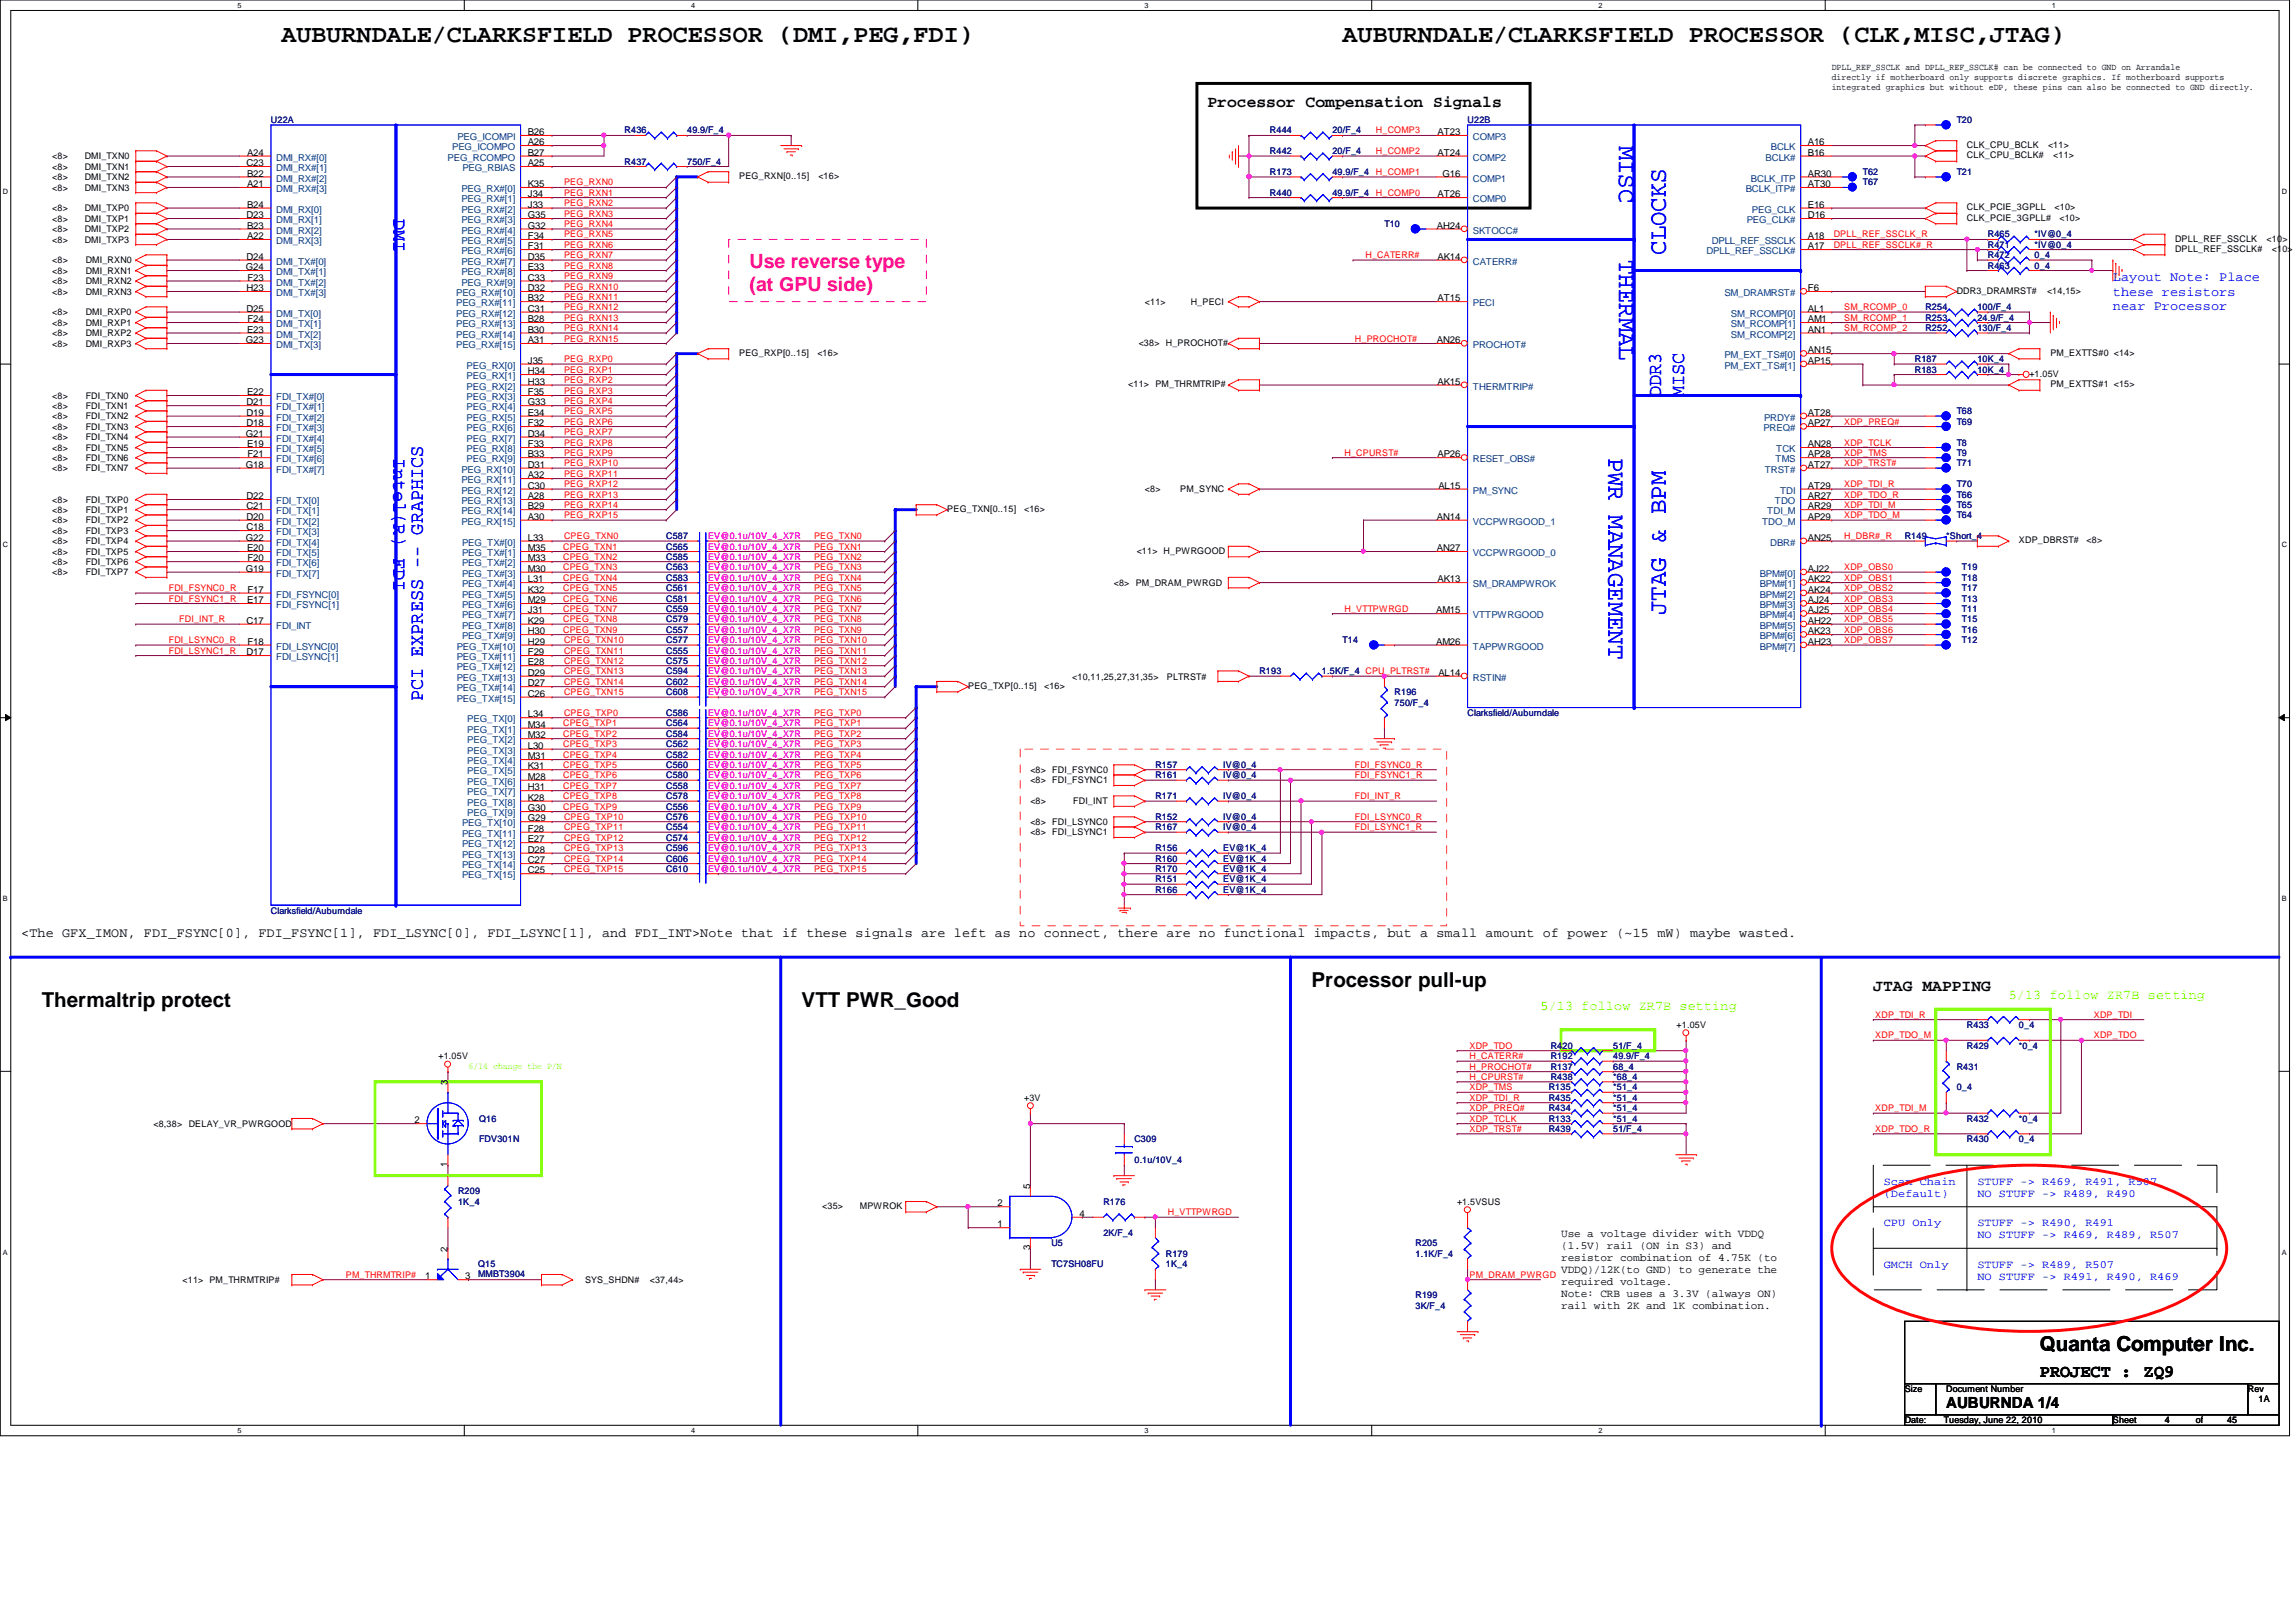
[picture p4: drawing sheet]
<svg xmlns="http://www.w3.org/2000/svg" width="297mm" height="210mm" viewBox="0 0 297 210" stroke-linecap="round" stroke-linejoin="round" font-family="sans-serif">
<defs><g id="words">
<g font-size="3.2">
<text x="36.4" y="5.4">AUBURNDALE/CLARKSFIELD PROCESSOR (DMI,PEG,FDI)</text>
<text x="173.7" y="5.4">AUBURNDALE/CLARKSFIELD PROCESSOR (CLK,MISC,JTAG)</text>
</g>
<g font-size="3.2" fill="#00f">
<text x="209.5" y="18.8" transform="rotate(90 209.5 18.8)">MISC</text>
<text x="209.5" y="33.7" transform="rotate(90 209.5 33.7)">THERMAL</text>
<text x="215.5" y="33" transform="rotate(-90 215.5 33)">CLOCKS</text>
<text x="208.1" y="59.2" transform="rotate(90 208.1 59.2)">PWR MANAGEMENT</text>
<text x="215.5" y="79.6" transform="rotate(-90 215.5 79.6)">JTAG &amp; BPM</text>
</g>
<g font-size="2.7">
<text x="5.4" y="130.3">Thermaltrip protect</text>
<text x="103.7" y="130.3">VTT PWR_Good</text>
<text x="169.7" y="127.7">Processor pull-up</text>
<text x="263.9" y="174.8">Quanta Computer Inc.</text>
</g>
<g font-size="2.5" fill="#00f">
<text x="50.9" y="28.3" transform="rotate(90 50.9 28.3)">DMI</text>
<text x="214.9" y="51.4" transform="rotate(-90 214.9 51.4)">DDR3</text>
<text x="217.9" y="51.4" transform="rotate(-90 217.9 51.4)">MISC</text>
<text x="50.9" y="59.2" transform="rotate(90 50.9 59.2)">Intel(R) FDI</text>
<text x="54.7" y="90.8" transform="rotate(-90 54.7 90.8)">PCI EXPRESS -- GRAPHICS</text>
</g>
<g font-size="2.5" fill="#ff0080">
<text x="97" y="34.7">Use reverse type</text>
<text x="97" y="37.7">(at GPU side)</text>
</g>
<g font-size="2.3">
<text x="263.9" y="178.2">PROJECT :</text>
<text x="277.4" y="178.2">ZQ9</text>
</g>
<g font-size="2.1">
<text x="156.2" y="13.8">Processor Compensation Signals</text>
<text x="242.4" y="128.3">JTAG MAPPING</text>
</g>
<text font-size="2" x="251.8" y="182.2">AUBURNDA 1/4</text>
<g font-size="1.7" fill="#00f">
<text x="273.3" y="36.4">Layout Note: Place</text>
<text x="273.3" y="38.3">these resistors</text>
<text x="273.3" y="40.1">near Processor</text>
</g>
<text font-size="1.7" x="2.7" y="121.2">&lt;The GFX_IMON, FDI_FSYNC[0], FDI_FSYNC[1], FDI_LSYNC[0], FDI_LSYNC[1], and FDI_INT&gt;Note that if these signals are left as no connect, there are no functional impacts, but a small amount of power (~15 mW) maybe wasted.</text>
<g font-size="1.7" fill="#80ff00">
<text x="199.3" y="130.6">5/13 follow ZR7B setting</text>
<text x="259.9" y="129.3">5/13 follow ZR7B setting</text>
</g>
<g font-size="1.4" fill="#00f">
<text x="243.7" y="153.3">Scan Chain</text>
<text x="243.7" y="154.9">(Default)</text>
<text x="255.8" y="153.3">STUFF -&gt; R469, R491, R507</text>
<text x="255.8" y="154.9">NO STUFF -&gt; R489, R490</text>
<text x="243.7" y="158.7">CPU Only</text>
<text x="255.8" y="158.7">STUFF -&gt; R490, R491</text>
<text x="255.8" y="160.3">NO STUFF -&gt; R469, R489, R507</text>
<text x="243.7" y="164.1">GMCH Only</text>
<text x="255.8" y="164.1">STUFF -&gt; R489, R507</text>
<text x="255.8" y="165.7">NO STUFF -&gt; R491, R490, R469</text>
</g>
<g font-size="1.4">
<text x="202" y="160.1">Use a voltage divider with VDDQ</text>
<text x="202" y="161.6">(1.5V) rail (ON in S3) and</text>
<text x="202" y="163.2">resistor combination of 4.75K (to</text>
<text x="202" y="164.8">VDDQ)/12K(to GND) to generate the</text>
<text x="202" y="166.3">required voltage.</text>
<text x="202" y="167.9">Note: CRB uses a 3.3V (always ON)</text>
<text x="202" y="169.5">rail with 2K and 1K combination.</text>
</g>
<g font-size="1.2">
<text x="237" y="9.1">DPLL_REF_SSCLK and DPLL_REF_SSCLK# can be connected to GND on Arrandale</text>
<text x="237" y="10.4">directly if motherboard only supports discrete graphics. If motherboard supports</text>
<text x="237" y="11.7">integrated graphics but without eDP, these pins can also be connected to GND directly.</text>
<text x="68.3" y="17.5">B26</text>
<text x="186" y="17.5">AT23</text>
<text x="6.8" y="20.6">&lt;8&gt;</text>
<text x="6.8" y="22">&lt;8&gt;</text>
<text x="6.8" y="23.3">&lt;8&gt;</text>
<text x="11" y="20.6">DMI_TXN0</text>
<text x="11" y="22">DMI_TXN1</text>
<text x="11" y="23.3">DMI_TXN2</text>
<text x="31.9" y="21.5">C23</text>
<text x="32" y="20.2">A24</text>
<text x="32" y="22.9">B22</text>
<text x="68.3" y="18.8">A26</text>
<text x="68.3" y="21.5">A25</text>
<text x="68.3" y="20.2">B27</text>
<text x="95.6" y="23.2">PEG_RXN[0..15]</text>
<text x="105.9" y="23.2">&lt;16&gt;</text>
<text x="186" y="20.2">AT24</text>
<text x="186.6" y="22.9">G16</text>
<text x="233.9" y="20.2">B16</text>
<text x="233.9" y="18.8">A16</text>
<text x="233.9" y="22.9">AR30</text>
<text x="254.5" y="20.5">CLK_CPU_BCLK#</text>
<text x="254.5" y="19.1">CLK_CPU_BCLK</text>
<text x="265" y="19.1">&lt;11&gt;</text>
<text x="265.6" y="20.5">&lt;11&gt;</text>
<text x="6.8" y="24.7">&lt;8&gt;</text>
<text x="6.8" y="27.3">&lt;8&gt;</text>
<text x="6.8" y="28.7">&lt;8&gt;</text>
<text x="11" y="24.7">DMI_TXN3</text>
<text x="11" y="27.3">DMI_TXP0</text>
<text x="11" y="28.7">DMI_TXP1</text>
<text x="31.9" y="28.2">D23</text>
<text x="32" y="24.2">A21</text>
<text x="32" y="26.9">B24</text>
<text x="32" y="29.6">B23</text>
<text x="68.3" y="24.2">K35</text>
<text x="68.3" y="25.5">J34</text>
<text x="68.3" y="26.9">J33</text>
<text x="68.3" y="28.2">G35</text>
<text x="68.3" y="29.6">G32</text>
<text x="185.9" y="29.6">AH24</text>
<text x="186" y="25.5">AT26</text>
<text x="233.9" y="24.2">AT30</text>
<text x="233.9" y="28.2">D16</text>
<text x="233.9" y="26.9">E16</text>
<text x="254.5" y="28.6">CLK_PCIE_3GPLL#</text>
<text x="254.5" y="27.2">CLK_PCIE_3GPLL</text>
<text x="265.8" y="27.2">&lt;10&gt;</text>
<text x="266.4" y="28.6">&lt;10&gt;</text>
<text x="6.8" y="30.1">&lt;8&gt;</text>
<text x="6.8" y="31.4">&lt;8&gt;</text>
<text x="6.8" y="34.1">&lt;8&gt;</text>
<text x="6.8" y="35.4">&lt;8&gt;</text>
<text x="11" y="30.1">DMI_TXP2</text>
<text x="11" y="31.4">DMI_TXP3</text>
<text x="11.1" y="34.1">DMI_RXN0</text>
<text x="11.1" y="35.4">DMI_RXN1</text>
<text x="31.8" y="35">G24</text>
<text x="31.9" y="33.6">D24</text>
<text x="32" y="30.9">A22</text>
<text x="68.3" y="30.9">F34</text>
<text x="68.3" y="32.3">F31</text>
<text x="68.3" y="33.6">D35</text>
<text x="68.3" y="35">E33</text>
<text x="186" y="33.6">AK14</text>
<text x="233.9" y="32.3">A17</text>
<text x="233.9" y="30.9">A18</text>
<text x="281.4" y="32.6">DPLL_REF_SSCLK#</text>
<text x="281.4" y="31.3">DPLL_REF_SSCLK</text>
<text x="293.2" y="31.3">&lt;10&gt;</text>
<text x="293.9" y="32.6">&lt;10&gt;</text>
<text x="6.8" y="36.8">&lt;8&gt;</text>
<text x="6.8" y="38.1">&lt;8&gt;</text>
<text x="6.8" y="40.8">&lt;8&gt;</text>
<text x="11.1" y="36.8">DMI_RXN2</text>
<text x="11.1" y="38.1">DMI_RXN3</text>
<text x="11.1" y="40.8">DMI_RXP0</text>
<text x="31.9" y="37.7">H23</text>
<text x="31.9" y="40.3">D25</text>
<text x="32" y="36.3">F23</text>
<text x="32" y="41.7">F24</text>
<text x="68.3" y="36.3">C33</text>
<text x="68.3" y="37.7">D32</text>
<text x="68.3" y="39">B32</text>
<text x="68.3" y="40.3">C31</text>
<text x="68.3" y="41.7">B28</text>
<text x="148.1" y="39.5">&lt;11&gt;</text>
<text x="154" y="39.5">H_PECI</text>
<text x="186" y="39">AT15</text>
<text x="233.9" y="41.7">AM1</text>
<text x="233.9" y="37.7">F6</text>
<text x="233.9" y="40.3">AL1</text>
<text x="253.2" y="38">DDR3_DRAMRST#</text>
<text x="264.8" y="38">&lt;14,15&gt;</text>
<text x="6.8" y="42.2">&lt;8&gt;</text>
<text x="6.8" y="43.5">&lt;8&gt;</text>
<text x="6.8" y="44.9">&lt;8&gt;</text>
<text x="11.1" y="42.2">DMI_RXP1</text>
<text x="11.1" y="43.5">DMI_RXP2</text>
<text x="11.1" y="44.9">DMI_RXP3</text>
<text x="31.8" y="44.4">G23</text>
<text x="32" y="43.1">E23</text>
<text x="68.3" y="43.1">B30</text>
<text x="68.3" y="44.4">A31</text>
<text x="68.3" y="47.1">J35</text>
<text x="95.6" y="46.1">PEG_RXP[0..15]</text>
<text x="105.7" y="46.1">&lt;16&gt;</text>
<text x="147.3" y="44.7">&lt;38&gt; H_PROCHOT#</text>
<text x="185.9" y="44.4">AN26</text>
<text x="233.9" y="43.1">AN1</text>
<text x="233.9" y="45.7">AN15</text>
<text x="233.9" y="47.1">AP15</text>
<text x="265.3" y="46.1">PM_EXTTS#0 &lt;14&gt;</text>
<text x="6.8" y="51.6">&lt;8&gt;</text>
<text x="6.8" y="53">&lt;8&gt;</text>
<text x="11.1" y="51.6">FDI_TXN0</text>
<text x="11.1" y="53">FDI_TXN1</text>
<text x="31.9" y="52.5">D21</text>
<text x="31.9" y="53.8">D19</text>
<text x="32" y="51.1">E22</text>
<text x="68.3" y="48.4">H34</text>
<text x="68.3" y="49.8">H33</text>
<text x="68.3" y="51.1">F35</text>
<text x="68.3" y="52.5">G33</text>
<text x="68.3" y="53.8">E34</text>
<text x="146" y="50.1">&lt;11&gt; PM_THRMTRIP#</text>
<text x="186" y="49.8">AK15</text>
<text x="233.9" y="53.8">AT28</text>
<text x="262.5" y="48.8">+1.05V</text>
<text x="265.3" y="50.1">PM_EXTTS#1 &lt;15&gt;</text>
<text x="6.8" y="55.6">&lt;8&gt;</text>
<text x="6.8" y="54.3">&lt;8&gt;</text>
<text x="6.8" y="58.3">&lt;8&gt;</text>
<text x="6.8" y="59.7">&lt;8&gt;</text>
<text x="6.8" y="57">&lt;8&gt;</text>
<text x="11.1" y="55.6">FDI_TXN3</text>
<text x="11.1" y="54.3">FDI_TXN2</text>
<text x="11.1" y="58.3">FDI_TXN5</text>
<text x="11.1" y="59.7">FDI_TXN6</text>
<text x="11.1" y="57">FDI_TXN4</text>
<text x="31.8" y="56.5">G21</text>
<text x="31.9" y="55.2">D18</text>
<text x="32" y="57.9">E19</text>
<text x="32" y="59.2">F21</text>
<text x="68.3" y="55.2">F32</text>
<text x="68.3" y="56.5">D34</text>
<text x="68.3" y="57.9">F33</text>
<text x="68.3" y="59.2">B33</text>
<text x="186" y="59.2">AP26</text>
<text x="233.9" y="55.2">AP27</text>
<text x="233.9" y="57.9">AN28</text>
<text x="233.9" y="59.2">AP28</text>
<text x="6.8" y="61">&lt;8&gt;</text>
<text x="6.8" y="65.1">&lt;8&gt;</text>
<text x="11.1" y="61">FDI_TXN7</text>
<text x="11.1" y="65.1">FDI_TXP0</text>
<text x="31.8" y="60.5">G18</text>
<text x="31.9" y="64.6">D22</text>
<text x="31.9" y="65.9">C21</text>
<text x="68.3" y="60.5">D31</text>
<text x="68.3" y="61.9">A32</text>
<text x="68.3" y="63.2">C30</text>
<text x="68.3" y="64.6">A28</text>
<text x="68.3" y="65.9">B29</text>
<text x="148.1" y="63.7">&lt;8&gt;</text>
<text x="152.7" y="63.7">PM_SYNC</text>
<text x="186.1" y="63.2">AL15</text>
<text x="233.9" y="60.5">AT27</text>
<text x="233.9" y="63.2">AT29</text>
<text x="233.9" y="64.6">AR27</text>
<text x="233.9" y="65.9">AR29</text>
<text x="6.8" y="66.4">&lt;8&gt;</text>
<text x="6.8" y="71.8">&lt;8&gt;</text>
<text x="6.8" y="70.4">&lt;8&gt;</text>
<text x="6.8" y="69.1">&lt;8&gt;</text>
<text x="6.8" y="67.7">&lt;8&gt;</text>
<text x="11.1" y="66.4">FDI_TXP1</text>
<text x="11.1" y="71.8">FDI_TXP5</text>
<text x="11.1" y="70.4">FDI_TXP4</text>
<text x="11.1" y="69.1">FDI_TXP3</text>
<text x="11.1" y="67.7">FDI_TXP2</text>
<text x="31.8" y="70">G22</text>
<text x="31.9" y="67.3">D20</text>
<text x="31.9" y="68.6">C18</text>
<text x="32" y="71.3">E20</text>
<text x="68.3" y="67.3">A30</text>
<text x="68.3" y="70">L33</text>
<text x="68.3" y="71.3">M35</text>
<text x="122.6" y="66.3">PEG_TXN[0..15]</text>
<text x="132.5" y="66.3">&lt;16&gt;</text>
<text x="147.1" y="71.7">&lt;11&gt; H_PWRGOOD</text>
<text x="185.9" y="67.3">AN14</text>
<text x="185.9" y="71.3">AN27</text>
<text x="233.9" y="67.3">AP29</text>
<text x="233.9" y="70">AN25</text>
<text x="261.2" y="70.3">XDP_DBRST#</text>
<text x="270" y="70.3">&lt;8&gt;</text>
<text x="6.8" y="74.5">&lt;8&gt;</text>
<text x="6.8" y="73.2">&lt;8&gt;</text>
<text x="11.1" y="74.5">FDI_TXP7</text>
<text x="11.1" y="73.2">FDI_TXP6</text>
<text x="31.8" y="74">G19</text>
<text x="32" y="72.6">F20</text>
<text x="32" y="76.7">F17</text>
<text x="68.3" y="72.6">M33</text>
<text x="68.3" y="74">M30</text>
<text x="68.3" y="75.4">L31</text>
<text x="68.3" y="76.7">K32</text>
<text x="144.1" y="75.8">&lt;8&gt; PM_DRAM_PWRGD</text>
<text x="186" y="75.4">AK13</text>
<text x="233.9" y="74">AJ22</text>
<text x="233.9" y="75.4">AK22</text>
<text x="233.9" y="76.7">AK24</text>
<text x="31.9" y="80.7">C17</text>
<text x="32" y="78.1">E17</text>
<text x="32" y="83.4">F18</text>
<text x="68.3" y="78.1">M29</text>
<text x="68.3" y="79.4">J31</text>
<text x="68.3" y="80.7">K29</text>
<text x="68.3" y="82.1">H30</text>
<text x="68.3" y="83.4">H29</text>
<text x="185.8" y="79.4">AM15</text>
<text x="185.8" y="83.4">AM26</text>
<text x="233.9" y="78.1">AJ24</text>
<text x="233.9" y="79.4">AJ25</text>
<text x="233.9" y="80.7">AH22</text>
<text x="233.9" y="82.1">AK23</text>
<text x="233.9" y="83.4">AH23</text>
<text x="31.9" y="84.8">D17</text>
<text x="68.3" y="84.8">F29</text>
<text x="68.3" y="86.1">E28</text>
<text x="68.3" y="87.5">D29</text>
<text x="68.3" y="88.8">D27</text>
<text x="125.3" y="89.2">PEG_TXP[0..15]</text>
<text x="135.1" y="89.2">&lt;16&gt;</text>
<text x="138.7" y="88.1">&lt;10,11,25,27,31,35&gt;</text>
<text x="151" y="88.1">PLTRST#</text>
<text x="186.1" y="87.5">AL14</text>
<text x="68.3" y="90.2">C26</text>
<text x="68.3" y="92.8">L34</text>
<text x="68.3" y="94.2">M34</text>
<text x="68.3" y="95.5">M32</text>
<text x="68.3" y="96.9">L30</text>
<text x="68.3" y="98.3">M31</text>
<text x="68.3" y="99.6">K31</text>
<text x="68.3" y="100.9">M28</text>
<text x="133.3" y="100.1">&lt;8&gt; FDI_FSYNC0</text>
<text x="133.3" y="101.4">&lt;8&gt; FDI_FSYNC1</text>
<text x="68.3" y="102.3">H31</text>
<text x="68.3" y="103.6">K28</text>
<text x="68.3" y="105">G30</text>
<text x="68.3" y="106.3">G29</text>
<text x="68.3" y="107.7">F28</text>
<text x="133.3" y="104.1">&lt;8&gt;</text>
<text x="133.3" y="106.8">&lt;8&gt; FDI_LSYNC0</text>
<text x="138.9" y="104.1">FDI_INT</text>
<text x="68.3" y="109">E27</text>
<text x="68.3" y="110.4">D28</text>
<text x="68.3" y="111.7">C27</text>
<text x="68.3" y="113">C25</text>
<text x="133.3" y="108.1">&lt;8&gt; FDI_LSYNC1</text>
<text x="56.7" y="137.1">+1.05V</text>
<text x="216.9" y="133.1">+1.05V</text>
<text x="57.9" y="140.4" transform="rotate(-90 57.9 140.4)">3</text>
<text x="132.5" y="142.5">+3V</text>
<text x="19.9" y="145.8">&lt;8,38&gt;</text>
<text x="24.4" y="145.8">DELAY_VR_PWRGOOD</text>
<text x="53.6" y="145.4">2</text>
<text x="57.9" y="151" transform="rotate(-90 57.9 151)">1</text>
<text x="133.3" y="153.9" transform="rotate(-90 133.3 153.9)">5</text>
<text x="188.5" y="155.9">+1.5VSUS</text>
<text x="57.9" y="162" transform="rotate(-90 57.9 162)">2</text>
<text x="106.4" y="156.5">&lt;35&gt;</text>
<text x="111.2" y="156.5">MPWROK</text>
<text x="129" y="156.1">2</text>
<text x="129" y="158.8">1</text>
<text x="133.3" y="161.8" transform="rotate(-90 133.3 161.8)">3</text>
<text x="139.7" y="157.5">4</text>
<text x="23.6" y="166">&lt;11&gt; PM_THRMTRIP#</text>
<text x="55" y="165.6">1</text>
<text x="60.2" y="165.6">3</text>
<text x="75.7" y="166">SYS_SHDN#</text>
<text x="84.1" y="166">&lt;37,44&gt;</text>
<text x="246.4" y="180.2">Size</text>
<text x="246.4" y="184.2">Date:</text>
<text x="251.5" y="184.2">Tuesday, June 22, 2010</text>
<text x="251.8" y="180.2">Document Number</text>
<text x="273.3" y="184.2">Sheet</text>
<text x="280.1" y="184.2">4</text>
<text x="284.1" y="184.2">of</text>
<text x="288.1" y="184.2">45</text>
<text x="290.8" y="180.2">Rev</text>
<text x="292.2" y="181.5">1A</text>
</g>
<g font-size="1.2" fill="#000080">
<text x="35" y="15.9">U22A</text>
<text x="80.8" y="17.3">R436</text>
<text x="88.9" y="17.3">49.9/F_4</text>
<text x="164.3" y="17.3">R444</text>
<text x="172.4" y="17.3">20/F_4</text>
<text x="189.9" y="15.9">U22B</text>
<text x="253.2" y="15.9">T20</text>
<text x="80.8" y="21.3">R437</text>
<text x="88.9" y="21.3">750/F_4</text>
<text x="164.3" y="22.6">R173</text>
<text x="164.3" y="19.9">R442</text>
<text x="172.4" y="22.6">49.9/F_4</text>
<text x="172.4" y="19.9">20/F_4</text>
<text x="241" y="22.6">T62</text>
<text x="253.2" y="22.6">T21</text>
<text x="164.3" y="25.4">R440</text>
<text x="172.4" y="25.4">49.9/F_4</text>
<text x="179.1" y="29.4">T10</text>
<text x="241" y="24">T67</text>
<text x="257.2" y="33.4">R472</text>
<text x="257.2" y="32.1">R471</text>
<text x="257.2" y="34.8">R463</text>
<text x="257.2" y="30.7">R465</text>
<text x="263.2" y="33.4">0_4</text>
<text x="263.2" y="32.1">*IV@0_4</text>
<text x="263.2" y="34.8">0_4</text>
<text x="263.2" y="30.7">*IV@0_4</text>
<text x="249.1" y="41.5">R253</text>
<text x="249.1" y="40.1">R254</text>
<text x="255.8" y="41.5">24.9/F_4</text>
<text x="255.8" y="40.1">100/F_4</text>
<text x="247.7" y="46.9">R187</text>
<text x="249.1" y="42.8">R252</text>
<text x="255.8" y="42.8">130/F_4</text>
<text x="255.8" y="46.9">10K_4</text>
<text x="247.7" y="48.2">R183</text>
<text x="253.2" y="53.6">T68</text>
<text x="255.8" y="48.2">10K_4</text>
<text x="253.2" y="57.7">T8</text>
<text x="253.2" y="59">T9</text>
<text x="253.2" y="54.9">T69</text>
<text x="253.2" y="60.3">T71</text>
<text x="253.2" y="64.4">T66</text>
<text x="253.2" y="65.7">T65</text>
<text x="253.2" y="63">T70</text>
<text x="86.2" y="71.1">C565</text>
<text x="86.2" y="69.8">C587</text>
<text x="246.4" y="69.8">R149</text>
<text x="251.8" y="69.8">*Short_4</text>
<text x="253.2" y="67.1">T64</text>
<text x="86.2" y="73.8">C563</text>
<text x="86.2" y="77.9">C581</text>
<text x="86.2" y="75.1">C583</text>
<text x="86.2" y="76.5">C561</text>
<text x="86.2" y="72.5">C585</text>
<text x="253.8" y="77.9">T13</text>
<text x="253.8" y="73.8">T19</text>
<text x="253.8" y="76.5">T17</text>
<text x="253.8" y="75.1">T18</text>
<text x="86.2" y="79.2">C559</text>
<text x="86.2" y="83.2">C577</text>
<text x="86.2" y="80.5">C579</text>
<text x="86.2" y="81.9">C557</text>
<text x="173.7" y="83.2">T14</text>
<text x="253.8" y="81.9">T16</text>
<text x="253.8" y="79.2">T11</text>
<text x="253.8" y="83.2">T12</text>
<text x="253.8" y="80.5">T15</text>
<text x="86.2" y="87.2">C594</text>
<text x="86.2" y="88.6">C602</text>
<text x="86.2" y="90">C608</text>
<text x="86.2" y="84.6">C555</text>
<text x="86.2" y="85.9">C575</text>
<text x="162.9" y="87.2">R193</text>
<text x="171" y="87.2">1.5K/F_4 CPU_PLTRST#</text>
<text x="180.4" y="90">R196</text>
<text x="86.2" y="94">C564</text>
<text x="86.2" y="92.7">C586</text>
<text x="86.2" y="95.3">C584</text>
<text x="180.4" y="91.3">750/F_4</text>
<text x="189.9" y="92.7">Clarksfield/Auburndale</text>
<text x="86.2" y="99.4">C560</text>
<text x="86.2" y="100.7">C580</text>
<text x="86.2" y="98">C582</text>
<text x="86.2" y="96.7">C562</text>
<text x="149.5" y="100.7">R161</text>
<text x="149.5" y="99.4">R157</text>
<text x="158.2" y="100.7">IV@0_4</text>
<text x="158.2" y="99.4">IV@0_4</text>
<text x="86.2" y="106.1">C576</text>
<text x="86.2" y="104.8">C556</text>
<text x="86.2" y="102.1">C558</text>
<text x="86.2" y="107.4">C554</text>
<text x="86.2" y="103.4">C578</text>
<text x="149.5" y="107.4">R167</text>
<text x="149.5" y="106.1">R152</text>
<text x="149.5" y="103.4">R171</text>
<text x="158.2" y="107.4">IV@0_4</text>
<text x="158.2" y="106.1">IV@0_4</text>
<text x="158.2" y="103.4">IV@0_4</text>
<text x="86.2" y="108.8">C574</text>
<text x="86.2" y="110.2">C596</text>
<text x="86.2" y="111.5">C606</text>
<text x="86.2" y="112.9">C610</text>
<text x="149.5" y="112.9">R170</text>
<text x="149.5" y="110.2">R156</text>
<text x="149.5" y="111.5">R160</text>
<text x="158.2" y="112.9">EV@1K_4</text>
<text x="158.2" y="110.2">EV@1K_4</text>
<text x="158.2" y="111.5">EV@1K_4</text>
<text x="35" y="118.2">Clarksfield/Auburndale</text>
<text x="149.5" y="115.5">R166</text>
<text x="149.5" y="114.2">R151</text>
<text x="158.2" y="115.5">EV@1K_4</text>
<text x="158.2" y="114.2">EV@1K_4</text>
<text x="200.6" y="135.7">R420</text>
<text x="200.6" y="137.1">R192</text>
<text x="208.7" y="135.7">51/F_4</text>
<text x="208.7" y="137.1">49.9/F_4</text>
<text x="254.5" y="133.1">R433</text>
<text x="254.5" y="135.7">R429</text>
<text x="261.2" y="133.1">0_4</text>
<text x="261.2" y="135.7">*0_4</text>
<text x="200.4" y="142.5">R435</text>
<text x="200.4" y="143.8">R434</text>
<text x="200.4" y="141.1">R135</text>
<text x="200.6" y="138.4">R137</text>
<text x="200.6" y="139.8">R438</text>
<text x="208.7" y="142.5">*51_4</text>
<text x="208.7" y="143.8">*51_4</text>
<text x="208.7" y="141.1">*51_4</text>
<text x="208.7" y="138.4">68_4</text>
<text x="208.7" y="139.8">*68_4</text>
<text x="253.2" y="138.4">R431</text>
<text x="253.2" y="141.1">0_4</text>
<text x="62" y="145.2">Q16</text>
<text x="62" y="147.8">FDV301N</text>
<text x="146.8" y="147.8">C309</text>
<text x="200.4" y="145.2">R133</text>
<text x="200.4" y="146.5">R439</text>
<text x="208.7" y="145.2">*51_4</text>
<text x="208.7" y="146.5">51/F_4</text>
<text x="254.5" y="145.2">R432</text>
<text x="254.5" y="147.8">R430</text>
<text x="261.2" y="145.2">*0_4</text>
<text x="261.2" y="147.8">0_4</text>
<text x="59.3" y="154.6">R209</text>
<text x="59.3" y="155.9">1K_4</text>
<text x="142.7" y="155.9">R176</text>
<text x="146.8" y="150.5">0.1u/10V_4</text>
<text x="136" y="161.3">U5</text>
<text x="142.7" y="160">2K/F_4</text>
<text x="183.1" y="161.3">R205</text>
<text x="61.8" y="164">Q15</text>
<text x="61.8" y="165.2">MMBT3904</text>
<text x="136" y="164">TC7SH08FU</text>
<text x="150.8" y="162.6">R179</text>
<text x="150.8" y="164">1K_4</text>
<text x="183.1" y="162.6">1.1K/F_4</text>
<text x="183.1" y="168">R199</text>
<text x="183.1" y="169.4">3K/F_4</text>
</g>
<g font-size="1.2" fill="#f00">
<text x="178" y="17.3">H_COMP3</text>
<text x="178" y="22.6">H_COMP1</text>
<text x="178" y="19.9">H_COMP2</text>
<text x="73" y="24">PEG_RXN0</text>
<text x="73" y="25.3">PEG_RXN1</text>
<text x="73" y="26.7">PEG_RXN2</text>
<text x="73" y="28">PEG_RXN3</text>
<text x="73" y="29.4">PEG_RXN4</text>
<text x="178" y="25.3">H_COMP0</text>
<text x="73" y="30.7">PEG_RXN5</text>
<text x="73" y="32">PEG_RXN6</text>
<text x="73" y="33.4">PEG_RXN7</text>
<text x="73" y="34.8">PEG_RXN8</text>
<text x="176.7" y="33.4">H_CATERR#</text>
<text x="237.2" y="30.7">DPLL_REF_SSCLK_R</text>
<text x="237.2" y="32">DPLL_REF_SSCLK#_R</text>
<text x="73" y="36.1">PEG_RXN9</text>
<text x="73" y="37.5">PEG_RXN10</text>
<text x="73" y="38.8">PEG_RXN11</text>
<text x="73" y="40.1">PEG_RXN12</text>
<text x="73" y="41.5">PEG_RXN13</text>
<text x="238.6" y="40.1">SM_RCOMP_0</text>
<text x="238.6" y="41.5">SM_RCOMP_1</text>
<text x="73" y="42.8">PEG_RXN14</text>
<text x="73" y="44.2">PEG_RXN15</text>
<text x="73" y="46.9">PEG_RXP0</text>
<text x="175.3" y="44.2">H_PROCHOT#</text>
<text x="238.6" y="42.8">SM_RCOMP_2</text>
<text x="73" y="48.2">PEG_RXP1</text>
<text x="73" y="49.6">PEG_RXP2</text>
<text x="73" y="50.9">PEG_RXP3</text>
<text x="73" y="52.2">PEG_RXP4</text>
<text x="73" y="53.6">PEG_RXP5</text>
<text x="73" y="54.9">PEG_RXP6</text>
<text x="73" y="56.3">PEG_RXP7</text>
<text x="73" y="57.7">PEG_RXP8</text>
<text x="73" y="59">PEG_RXP9</text>
<text x="173.9" y="59">H_CPURST#</text>
<text x="238.6" y="59">XDP_TMS</text>
<text x="238.6" y="57.7">XDP_TCLK</text>
<text x="238.6" y="54.9">XDP_PREQ#</text>
<text x="73" y="63">PEG_RXP12</text>
<text x="73" y="64.4">PEG_RXP13</text>
<text x="73" y="65.7">PEG_RXP14</text>
<text x="73" y="60.3">PEG_RXP10</text>
<text x="73" y="61.7">PEG_RXP11</text>
<text x="238.6" y="64.4">XDP_TDO_R</text>
<text x="238.6" y="63">XDP_TDI_R</text>
<text x="238.6" y="60.3">XDP_TRST#</text>
<text x="238.6" y="65.7">XDP_TDI_M</text>
<text x="72.9" y="71.1">CPEG_TXN1</text>
<text x="73" y="69.8">CPEG_TXN0</text>
<text x="73" y="67.1">PEG_RXP15</text>
<text x="105.3" y="71.1">PEG_TXN1</text>
<text x="105.3" y="69.8">PEG_TXN0</text>
<text x="238.6" y="67.1">XDP_TDO_M</text>
<text x="238.6" y="69.8">H_DBR#_R</text>
<text x="21.8" y="76.5">FDI_FSYNC0_R</text>
<text x="21.8" y="77.9">FDI_FSYNC1_R</text>
<text x="72.9" y="72.4">CPEG_TXN2</text>
<text x="72.9" y="73.8">CPEG_TXN3</text>
<text x="72.9" y="75.1">CPEG_TXN4</text>
<text x="72.9" y="76.5">CPEG_TXN5</text>
<text x="72.9" y="77.9">CPEG_TXN6</text>
<text x="105.3" y="72.4">PEG_TXN2</text>
<text x="105.3" y="73.8">PEG_TXN3</text>
<text x="105.3" y="75.1">PEG_TXN4</text>
<text x="105.3" y="76.5">PEG_TXN5</text>
<text x="105.3" y="77.9">PEG_TXN6</text>
<text x="238.6" y="73.8">XDP_OBS0</text>
<text x="238.6" y="75.1">XDP_OBS1</text>
<text x="238.6" y="77.9">XDP_OBS3</text>
<text x="238.6" y="76.5">XDP_OBS2</text>
<text x="21.8" y="83.2">FDI_LSYNC0_R</text>
<text x="23.2" y="80.5">FDI_INT_R</text>
<text x="72.9" y="79.2">CPEG_TXN7</text>
<text x="72.9" y="80.5">CPEG_TXN8</text>
<text x="72.9" y="81.9">CPEG_TXN9</text>
<text x="73" y="83.2">CPEG_TXN10</text>
<text x="105.3" y="79.2">PEG_TXN7</text>
<text x="105.3" y="80.5">PEG_TXN8</text>
<text x="105.3" y="81.9">PEG_TXN9</text>
<text x="105.3" y="83.2">PEG_TXN10</text>
<text x="173.9" y="79.2">H_VTTPWRGD</text>
<text x="238.6" y="81.9">XDP_OBS6</text>
<text x="238.6" y="79.2">XDP_OBS4</text>
<text x="238.6" y="80.5">XDP_OBS5</text>
<text x="238.6" y="83.2">XDP_OBS7</text>
<text x="21.8" y="84.6">FDI_LSYNC1_R</text>
<text x="73" y="84.6">CPEG_TXN11</text>
<text x="73" y="85.9">CPEG_TXN12</text>
<text x="73" y="87.2">CPEG_TXN13</text>
<text x="73" y="88.6">CPEG_TXN14</text>
<text x="73" y="90">CPEG_TXN15</text>
<text x="105.3" y="84.6">PEG_TXN11</text>
<text x="105.3" y="85.9">PEG_TXN12</text>
<text x="105.3" y="87.2">PEG_TXN13</text>
<text x="105.3" y="88.6">PEG_TXN14</text>
<text x="105.3" y="90">PEG_TXN15</text>
<text x="72.9" y="94">CPEG_TXP1</text>
<text x="72.9" y="95.3">CPEG_TXP2</text>
<text x="73" y="92.6">CPEG_TXP0</text>
<text x="105.3" y="92.6">PEG_TXP0</text>
<text x="105.3" y="94">PEG_TXP1</text>
<text x="105.3" y="95.3">PEG_TXP2</text>
<text x="72.9" y="96.7">CPEG_TXP3</text>
<text x="72.9" y="98">CPEG_TXP4</text>
<text x="72.9" y="99.4">CPEG_TXP5</text>
<text x="72.9" y="100.7">CPEG_TXP6</text>
<text x="105.3" y="96.7">PEG_TXP3</text>
<text x="105.3" y="98">PEG_TXP4</text>
<text x="105.3" y="99.4">PEG_TXP5</text>
<text x="105.3" y="100.7">PEG_TXP6</text>
<text x="175.3" y="99.4">FDI_FSYNC0_R</text>
<text x="175.3" y="100.7">FDI_FSYNC1_R</text>
<text x="72.9" y="102.1">CPEG_TXP7</text>
<text x="72.9" y="103.4">CPEG_TXP8</text>
<text x="72.9" y="104.8">CPEG_TXP9</text>
<text x="73" y="106.1">CPEG_TXP10</text>
<text x="73" y="107.4">CPEG_TXP11</text>
<text x="105.3" y="104.8">PEG_TXP9</text>
<text x="105.3" y="106.1">PEG_TXP10</text>
<text x="105.3" y="107.4">PEG_TXP11</text>
<text x="105.3" y="102.1">PEG_TXP7</text>
<text x="105.3" y="103.4">PEG_TXP8</text>
<text x="175.3" y="103.4">FDI_INT_R</text>
<text x="175.3" y="106.1">FDI_LSYNC0_R</text>
<text x="175.3" y="107.4">FDI_LSYNC1_R</text>
<text x="73" y="108.8">CPEG_TXP12</text>
<text x="73" y="110.2">CPEG_TXP13</text>
<text x="73" y="111.5">CPEG_TXP14</text>
<text x="73" y="112.8">CPEG_TXP15</text>
<text x="105.3" y="111.5">PEG_TXP14</text>
<text x="105.3" y="108.8">PEG_TXP12</text>
<text x="105.3" y="110.2">PEG_TXP13</text>
<text x="105.3" y="112.8">PEG_TXP15</text>
<text x="242.6" y="131.7">XDP_TDI_R</text>
<text x="270.9" y="131.7">XDP_TDI</text>
<text x="190.1" y="135.7">XDP_TDO</text>
<text x="190.1" y="137.1">H_CATERR#</text>
<text x="242.6" y="134.4">XDP_TDO_M</text>
<text x="270.9" y="134.4">XDP_TDO</text>
<text x="190.1" y="139.7">H_CPURST#</text>
<text x="190.1" y="142.5">XDP_TDI_R</text>
<text x="190.1" y="143.8">XDP_PREQ#</text>
<text x="190.1" y="141.1">XDP_TMS</text>
<text x="190.1" y="138.4">H_PROCHOT#</text>
<text x="242.6" y="143.8">XDP_TDI_M</text>
<text x="190.1" y="145.2">XDP_TCLK</text>
<text x="190.1" y="146.5">XDP_TRST#</text>
<text x="242.6" y="146.5">XDP_TDO_R</text>
<text x="151.1" y="157.3">H_VTTPWRGD</text>
<text x="44.7" y="165.4">PM_THRMTRIP#</text>
<text x="190.1" y="165.4">PM_DRAM_PWRGD</text>
</g>
<g font-size="1.2" fill="#004080">
<text x="35.7" y="20.8">DMI_RX#[0]</text>
<text x="35.7" y="22.1">DMI_RX#[1]</text>
<text x="35.7" y="23.5">DMI_RX#[2]</text>
<text x="57.9" y="20.8">PEG_RCOMPO</text>
<text x="58.5" y="19.4">PEG_ICOMPO</text>
<text x="59.2" y="18.1">PEG_ICOMPI</text>
<text x="59.8" y="22.1">PEG_RBIAS</text>
<text x="190.5" y="18.1">COMP3</text>
<text x="190.5" y="20.8">COMP2</text>
<text x="190.5" y="23.5">COMP1</text>
<text x="226.5" y="23.5">BCLK_ITP</text>
<text x="228.4" y="20.8">BCLK#</text>
<text x="229.1" y="19.4">BCLK</text>
<text x="35.7" y="24.8">DMI_RX#[3]</text>
<text x="35.7" y="27.5">DMI_RX[0]</text>
<text x="35.7" y="28.9">DMI_RX[1]</text>
<text x="59.7" y="24.8">PEG_RX#[0]</text>
<text x="59.7" y="26.2">PEG_RX#[1]</text>
<text x="59.7" y="27.5">PEG_RX#[2]</text>
<text x="59.7" y="28.9">PEG_RX#[3]</text>
<text x="190.5" y="26.2">COMP0</text>
<text x="225.8" y="24.8">BCLK_ITP#</text>
<text x="226" y="28.9">PEG_CLK#</text>
<text x="226.6" y="27.5">PEG_CLK</text>
<text x="35.7" y="30.2">DMI_RX[2]</text>
<text x="35.7" y="31.6">DMI_RX[3]</text>
<text x="35.7" y="34.2">DMI_TX#[0]</text>
<text x="35.7" y="35.6">DMI_TX#[1]</text>
<text x="59.7" y="30.2">PEG_RX#[4]</text>
<text x="59.7" y="31.6">PEG_RX#[5]</text>
<text x="59.7" y="32.9">PEG_RX#[6]</text>
<text x="59.7" y="34.2">PEG_RX#[7]</text>
<text x="59.7" y="35.6">PEG_RX#[8]</text>
<text x="190.5" y="34.2">CATERR#</text>
<text x="190.5" y="30.2">SKTOCC#</text>
<text x="220.8" y="32.9">DPLL_REF_SSCLK#</text>
<text x="221.4" y="31.6">DPLL_REF_SSCLK</text>
<text x="35.7" y="37">DMI_TX#[2]</text>
<text x="35.7" y="38.3">DMI_TX#[3]</text>
<text x="35.7" y="41">DMI_TX[0]</text>
<text x="59" y="38.3">PEG_RX#[10]</text>
<text x="59" y="39.6">PEG_RX#[11]</text>
<text x="59" y="41">PEG_RX#[12]</text>
<text x="59.7" y="37">PEG_RX#[9]</text>
<text x="190.5" y="39.6">PECI</text>
<text x="223.1" y="38.3">SM_DRAMRST#</text>
<text x="223.9" y="41">SM_RCOMP[0]</text>
<text x="35.7" y="42.3">DMI_TX[1]</text>
<text x="35.7" y="45">DMI_TX[3]</text>
<text x="35.7" y="43.7">DMI_TX[2]</text>
<text x="59" y="42.3">PEG_RX#[13]</text>
<text x="59" y="43.7">PEG_RX#[14]</text>
<text x="59" y="45">PEG_RX#[15]</text>
<text x="60.4" y="47.7">PEG_RX[0]</text>
<text x="190.5" y="45">PROCHOT#</text>
<text x="223.1" y="46.4">PM_EXT_TS#[0]</text>
<text x="223.1" y="47.7">PM_EXT_TS#[1]</text>
<text x="223.9" y="42.3">SM_RCOMP[1]</text>
<text x="223.9" y="43.7">SM_RCOMP[2]</text>
<text x="35.7" y="51.8">FDI_TX#[0]</text>
<text x="35.7" y="53.1">FDI_TX#[1]</text>
<text x="60.4" y="49.1">PEG_RX[1]</text>
<text x="60.4" y="50.4">PEG_RX[2]</text>
<text x="60.4" y="51.8">PEG_RX[3]</text>
<text x="60.4" y="53.1">PEG_RX[4]</text>
<text x="190.5" y="50.4">THERMTRIP#</text>
<text x="35.7" y="54.4">FDI_TX#[2]</text>
<text x="35.7" y="55.8">FDI_TX#[3]</text>
<text x="35.7" y="57.1">FDI_TX#[4]</text>
<text x="35.7" y="58.5">FDI_TX#[5]</text>
<text x="35.7" y="59.8">FDI_TX#[6]</text>
<text x="60.4" y="54.4">PEG_RX[5]</text>
<text x="60.4" y="55.8">PEG_RX[6]</text>
<text x="60.4" y="57.1">PEG_RX[7]</text>
<text x="60.4" y="58.5">PEG_RX[8]</text>
<text x="60.4" y="59.8">PEG_RX[9]</text>
<text x="190.5" y="59.8">RESET_OBS#</text>
<text x="228.1" y="55.8">PREQ#</text>
<text x="228.2" y="54.4">PRDY#</text>
<text x="229.7" y="59.8">TMS</text>
<text x="229.8" y="58.5">TCK</text>
<text x="35.7" y="61.2">FDI_TX#[7]</text>
<text x="35.7" y="65.2">FDI_TX[0]</text>
<text x="59.7" y="61.2">PEG_RX[10]</text>
<text x="59.7" y="62.5">PEG_RX[11]</text>
<text x="59.7" y="63.9">PEG_RX[12]</text>
<text x="59.7" y="65.2">PEG_RX[13]</text>
<text x="190.5" y="63.9">PM_SYNC</text>
<text x="228.3" y="61.2">TRST#</text>
<text x="229.6" y="65.2">TDO</text>
<text x="230.3" y="63.9">TDI</text>
<text x="35.7" y="66.5">FDI_TX[1]</text>
<text x="35.7" y="67.9">FDI_TX[2]</text>
<text x="35.7" y="69.3">FDI_TX[3]</text>
<text x="35.7" y="70.6">FDI_TX[4]</text>
<text x="35.7" y="72">FDI_TX[5]</text>
<text x="59.7" y="66.5">PEG_RX[14]</text>
<text x="59.7" y="67.9">PEG_RX[15]</text>
<text x="59.8" y="70.6">PEG_TX#[0]</text>
<text x="59.8" y="72">PEG_TX#[1]</text>
<text x="190.5" y="67.9">VCCPWRGOOD_1</text>
<text x="190.5" y="72">VCCPWRGOOD_0</text>
<text x="228" y="67.9">TDO_M</text>
<text x="228.6" y="66.5">TDI_M</text>
<text x="229" y="70.6">DBR#</text>
<text x="35.7" y="73.3">FDI_TX[6]</text>
<text x="35.7" y="74.6">FDI_TX[7]</text>
<text x="35.7" y="77.3">FDI_FSYNC[0]</text>
<text x="59.8" y="73.3">PEG_TX#[2]</text>
<text x="59.8" y="74.6">PEG_TX#[3]</text>
<text x="59.8" y="76">PEG_TX#[4]</text>
<text x="59.8" y="77.3">PEG_TX#[5]</text>
<text x="190.5" y="76">SM_DRAMPWROK</text>
<text x="227.7" y="74.6">BPM#[0]</text>
<text x="227.7" y="76">BPM#[1]</text>
<text x="227.7" y="77.3">BPM#[2]</text>
<text x="35.7" y="78.7">FDI_FSYNC[1]</text>
<text x="35.7" y="81.4">FDI_INT</text>
<text x="59.8" y="78.7">PEG_TX#[6]</text>
<text x="59.8" y="80">PEG_TX#[7]</text>
<text x="59.8" y="81.4">PEG_TX#[8]</text>
<text x="59.8" y="82.7">PEG_TX#[9]</text>
<text x="190.5" y="80">VTTPWRGOOD</text>
<text x="227.7" y="78.7">BPM#[3]</text>
<text x="227.7" y="80">BPM#[4]</text>
<text x="227.7" y="81.4">BPM#[5]</text>
<text x="227.7" y="82.7">BPM#[6]</text>
<text x="35.7" y="84.1">FDI_LSYNC[0]</text>
<text x="35.7" y="85.4">FDI_LSYNC[1]</text>
<text x="59.1" y="84.1">PEG_TX#[10]</text>
<text x="59.1" y="85.4">PEG_TX#[11]</text>
<text x="59.1" y="86.7">PEG_TX#[12]</text>
<text x="59.1" y="88.1">PEG_TX#[13]</text>
<text x="59.1" y="89.5">PEG_TX#[14]</text>
<text x="190.5" y="88.1">RSTIN#</text>
<text x="190.5" y="84.1">TAPPWRGOOD</text>
<text x="227.7" y="84.1">BPM#[7]</text>
<text x="59.1" y="90.8">PEG_TX#[15]</text>
<text x="60.4" y="93.5">PEG_TX[0]</text>
<text x="60.4" y="94.8">PEG_TX[1]</text>
<text x="60.4" y="96.2">PEG_TX[2]</text>
<text x="60.4" y="97.5">PEG_TX[3]</text>
<text x="60.4" y="98.9">PEG_TX[4]</text>
<text x="60.4" y="100.2">PEG_TX[5]</text>
<text x="60.4" y="101.6">PEG_TX[6]</text>
<text x="59.8" y="106.9">PEG_TX[10]</text>
<text x="60.4" y="102.9">PEG_TX[7]</text>
<text x="60.4" y="104.3">PEG_TX[8]</text>
<text x="60.4" y="105.6">PEG_TX[9]</text>
<text x="59.8" y="108.3">PEG_TX[11]</text>
<text x="59.8" y="109.6">PEG_TX[12]</text>
<text x="59.8" y="111">PEG_TX[13]</text>
<text x="59.8" y="112.4">PEG_TX[14]</text>
<text x="59.8" y="113.7">PEG_TX[15]</text>
</g>
<g font-size="1.2" fill="#f0f">
<text x="91.6" y="71.1">EV@0.1u/10V_4_X7R</text>
<text x="91.6" y="69.8">EV@0.1u/10V_4_X7R</text>
<text x="91.6" y="73.8">EV@0.1u/10V_4_X7R</text>
<text x="91.6" y="77.9">EV@0.1u/10V_4_X7R</text>
<text x="91.6" y="75.1">EV@0.1u/10V_4_X7R</text>
<text x="91.6" y="76.5">EV@0.1u/10V_4_X7R</text>
<text x="91.6" y="72.5">EV@0.1u/10V_4_X7R</text>
<text x="91.6" y="79.2">EV@0.1u/10V_4_X7R</text>
<text x="91.6" y="83.2">EV@0.1u/10V_4_X7R</text>
<text x="91.6" y="80.5">EV@0.1u/10V_4_X7R</text>
<text x="91.6" y="81.9">EV@0.1u/10V_4_X7R</text>
<text x="91.6" y="87.2">EV@0.1u/10V_4_X7R</text>
<text x="91.6" y="88.6">EV@0.1u/10V_4_X7R</text>
<text x="91.6" y="90">EV@0.1u/10V_4_X7R</text>
<text x="91.6" y="84.6">EV@0.1u/10V_4_X7R</text>
<text x="91.6" y="85.9">EV@0.1u/10V_4_X7R</text>
<text x="91.6" y="94">EV@0.1u/10V_4_X7R</text>
<text x="91.6" y="92.7">EV@0.1u/10V_4_X7R</text>
<text x="91.6" y="95.3">EV@0.1u/10V_4_X7R</text>
<text x="91.6" y="99.4">EV@0.1u/10V_4_X7R</text>
<text x="91.6" y="100.7">EV@0.1u/10V_4_X7R</text>
<text x="91.6" y="98">EV@0.1u/10V_4_X7R</text>
<text x="91.6" y="96.7">EV@0.1u/10V_4_X7R</text>
<text x="91.6" y="106.1">EV@0.1u/10V_4_X7R</text>
<text x="91.6" y="104.8">EV@0.1u/10V_4_X7R</text>
<text x="91.6" y="102.1">EV@0.1u/10V_4_X7R</text>
<text x="91.6" y="107.4">EV@0.1u/10V_4_X7R</text>
<text x="91.6" y="103.4">EV@0.1u/10V_4_X7R</text>
<text x="91.6" y="108.8">EV@0.1u/10V_4_X7R</text>
<text x="91.6" y="110.2">EV@0.1u/10V_4_X7R</text>
<text x="91.6" y="111.5">EV@0.1u/10V_4_X7R</text>
<text x="91.6" y="112.9">EV@0.1u/10V_4_X7R</text>
</g>
<text font-size="1.2" fill="#80ff00" x="60.6" y="138.3">6/14 change the P/N</text>
<g font-size=".9">
<text x="30.7" y="1">5</text>
<text x="89.4" y="1">4</text>
<text x="148.1" y="1">3</text>
<text x="206.8" y="1">2</text>
<text x="265.5" y="1">1</text>
<text x=".4" y="25.1">D</text>
<text x="295.2" y="25.1">D</text>
<text x=".4" y="70.8">C</text>
<text x="295.2" y="70.8">C</text>
<text x=".4" y="116.6">B</text>
<text x="295.2" y="116.6">B</text>
<text x=".4" y="162.3">A</text>
<text x="295.2" y="162.3">A</text>
<text x="30.7" y="185.5">5</text>
<text x="89.4" y="185.5">4</text>
<text x="148.1" y="185.5">3</text>
<text x="206.8" y="185.5">2</text>
<text x="265.5" y="185.5">1</text>
</g>
</g></defs>
<path d="M0 0h296.2v185.8h-296.2zM1.4 1.4h293.4v183h-293.4z" fill="none" stroke="#000" stroke-width=".13"/>
<g fill="#fff">
<path d="M30.7 .2h.5v1h-.5z"/>
<path d="M30.7 184.6h.5v1.1h-.5z"/>
</g>
<path d="M60.1 0v1.4M60.1 184.4v1.4" fill="none" stroke="#000" stroke-width=".13"/>
<g fill="#fff">
<path d="M89.4 .2h.5v1h-.5z"/>
<path d="M89.4 184.6h.5v1.1h-.5z"/>
</g>
<path d="M118.7 0v1.4M118.7 184.4v1.4" fill="none" stroke="#000" stroke-width=".13"/>
<g fill="#fff">
<path d="M148.1 .2h.5v1h-.5z"/>
<path d="M148.1 184.6h.5v1.1h-.5z"/>
</g>
<path d="M177.5 0v1.4M177.5 184.4v1.4" fill="none" stroke="#000" stroke-width=".13"/>
<g fill="#fff">
<path d="M206.8 .2h.5v1h-.5z"/>
<path d="M206.8 184.6h.5v1.1h-.5z"/>
</g>
<path d="M236.1 0v1.4M236.1 184.4v1.4" fill="none" stroke="#000" stroke-width=".13"/>
<g fill="#fff">
<path d="M265.5 .2h.5v1h-.5z"/>
<path d="M265.5 184.6h.5v1.1h-.5z"/>
<path d="M.4 24.2h.7v1.1h-.7z"/>
<path d="M295.2 24.2h.7v1.1h-.7z"/>
<path d="M.4 70h.7v1h-.7z"/>
<path d="M295.2 70h.7v1h-.7z"/>
</g>
<path d="M0 47.1h1.4M294.8 47.1h1.4" fill="none" stroke="#000" stroke-width=".13"/>
<g fill="#fff">
<path d="M.4 115.7h.6v1.1h-.6z"/>
<path d="M295.2 115.7h.6v1.1h-.6z"/>
</g>
<path d="M0 92.9h1.4M.7 92.5l.7 .4-.7 .4zM294.8 92.9l.7-.4v.8zM294.8 92.9h1.4" fill="none" stroke="#000" stroke-width=".13"/>
<path d="M.7 92.5l.7 .4-.7 .4zM294.8 92.9l.7-.4v.8z" fill="#000"/>
<g fill="#fff">
<path d="M.4 161.5h.6v1.1h-.6z"/>
<path d="M295.2 161.5h.6v1.1h-.6z"/>
</g>
<path d="M0 138.6h1.4M294.8 138.6h1.4" fill="none" stroke="#000" stroke-width=".13"/>
<path d="M118.5 110.4v1.4" fill="none" stroke="#00f" stroke-width=".38"/>
<circle cx="118.5" cy="110.4" r=".19" fill="#00f"/>
<path d="M115.8 66h2.7" fill="none" stroke="#00f" stroke-width=".38"/>
<circle cx="115.8" cy="66" r=".19" fill="#00f"/>
<g fill="none" stroke="#800040" stroke-width=".13">
<path d="M92.9 92.9h.1M92.9 94.2h.1M92.9 95.6h.1M92.9 96.9h.1M92.9 98.3h.1M92.9 99.6h.1M92.9 92.9h24.3M92.9 94.2h24.3M92.9 95.6h24.3M92.9 96.9h24.3M92.9 98.3h24.3M92.9 99.6h24.3"/>
<path d="M92.9 105h.1M92.9 106.3h.1M92.9 111.8h.1M92.9 107.7h.1M92.9 109.1h.1M92.9 110.4h.1M92.9 101h.1M92.9 113.1h.1M92.9 102.3h.1M92.9 103.7h.1M92.9 105h24.3M92.9 106.3h24.3"/>
<path d="M92.9 111.8h24.3M92.9 107.7h24.3M92.9 109.1h24.3M92.9 110.4h24.3M92.9 101h24.3M92.9 113.1h24.3M92.9 102.3h24.3M92.9 103.7h24.3"/>
</g>
<path d="M118.5 88.9h2.7" fill="none" stroke="#00f" stroke-width=".38"/>
<circle cx="118.5" cy="88.9" r=".19" fill="#00f"/>
<path d="M115.8 87.5v1.4" fill="none" stroke="#00f" stroke-width=".38"/>
<circle cx="115.8" cy="87.5" r=".19" fill="#00f"/>
<path d="M242.4 134.6h.1M242.4 134.6h13.4M251.8 134.6h.1" fill="none" stroke="#800040" stroke-width=".13"/>
<circle cx="251.8" cy="134.6" r=".26" fill="#f0f"/>
<circle cx="251.8" cy="134.6" r=".26" fill="none" stroke="#f0f" stroke-width=".13"/>
<path d="M269.3 134.6h.1M269.3 134.6v12.1h-6.8M242.4 144.1h.1M251.8 142.7h.1M251.8 142.7v1.4h-9.4M262.5 146.7h.1" fill="none" stroke="#800040" stroke-width=".13"/>
<circle cx="269.3" cy="134.6" r=".26" fill="#f0f"/>
<circle cx="269.3" cy="134.6" r=".26" fill="none" stroke="#f0f" stroke-width=".13"/>
<path d="M269.3 134.6h.1M269.3 134.6h8.1M251.8 144.1h.1M251.8 144.1h4" fill="none" stroke="#800040" stroke-width=".13"/>
<circle cx="251.8" cy="144" r=".26" fill="#f0f"/>
<circle cx="251.8" cy="144" r=".26" fill="none" stroke="#f0f" stroke-width=".13"/>
<path d="M242.4 132h.1M242.4 132h13.4M262.5 134.6h.1M262.5 132h.1M262.5 134.6h6.8M262.5 132h4.1M266.6 132h.1M266.6 132v12.1h-4.1M242.4 146.7h.1M242.4 146.7h13.4M262.5 144.1h.1" fill="none" stroke="#800040" stroke-width=".13"/>
<circle cx="266.6" cy="131.9" r=".26" fill="#f0f"/>
<circle cx="266.6" cy="131.9" r=".26" fill="none" stroke="#f0f" stroke-width=".13"/>
<g fill="none" stroke="#800040" stroke-width=".13">
<path d="M188.5 140h.1M188.5 136h.1M188.5 140h13.5M188.5 136h13.5M208.7 137.3h.1M208.7 137.3h9.4M218.1 134.6h.1M218.1 134.6v1.4M251.8 134.6h.1M251.8 134.6v1.4M266.6 132h.1M266.6 132h10.8"/>
<path d="M218.1 141.4h.1M218.1 141.4v1.3"/>
</g>
<circle cx="218.1" cy="141.4" r=".26" fill="#f0f"/>
<circle cx="218.1" cy="141.4" r=".26" fill="none" stroke="#f0f" stroke-width=".13"/>
<path d="M218.1 140h.1M218.1 140v1.4h-9.4M208.7 141.4h.1M218.1 142.7h.1M218.1 142.7v1.4" fill="none" stroke="#800040" stroke-width=".13"/>
<circle cx="218.1" cy="140" r=".26" fill="#f0f"/>
<circle cx="218.1" cy="140" r=".26" fill="none" stroke="#f0f" stroke-width=".13"/>
<path d="M188.5 142.7h.1M188.5 142.7h13.5M218.1 146.7h.1M218.1 146.7v2.7" fill="none" stroke="#800040" stroke-width=".13"/>
<circle cx="218.1" cy="146.7" r=".26" fill="#f0f"/>
<circle cx="218.1" cy="146.7" r=".26" fill="none" stroke="#f0f" stroke-width=".13"/>
<path d="M208.7 142.7h.1M208.7 142.7h9.4" fill="none" stroke="#800040" stroke-width=".13"/>
<circle cx="218.1" cy="142.7" r=".25" fill="#f0f"/>
<circle cx="218.1" cy="142.7" r=".25" fill="none" stroke="#f0f" stroke-width=".13"/>
<path d="M188.5 144.1h.1M188.5 145.4h.1M188.5 141.4h.1M188.5 144.1h13.5M188.5 145.4h13.5M188.5 141.4h13.5M208.7 144.1h.1M208.7 145.4h.1M208.7 144.1h9.4M208.7 145.4h9.4M189.9 165.6h.1M189.9 165.6h9.4" fill="none" stroke="#800040" stroke-width=".13"/>
<path d="M189.7 165.4l.1-.1 .2 .1v.3l-.2 .1-.1-.1z" fill-rule="evenodd" fill="#f0f"/>
<path d="M189.7 165.4l.1-.1 .2 .1v.3l-.2 .1-.1-.1z" fill="none" stroke="#f0f" stroke-width=".13"/>
<path d="M188.5 137.3h.1M188.5 137.3h13.5M208.7 140h.1M208.7 136h.1M208.7 140h9.4M208.7 136h9.4M189.9 164.3h.1M189.9 164.3v1.3" fill="none" stroke="#800040" stroke-width=".13"/>
<circle cx="218.1" cy="135.9" r=".25" fill="#f0f"/>
<circle cx="218.1" cy="135.9" r=".25" fill="none" stroke="#f0f" stroke-width=".13"/>
<path d="M218.1 136h.1M218.1 137.3h.1M218.1 136v2.7" fill="none" stroke="#800040" stroke-width=".13"/>
<circle cx="218.1" cy="137.3" r=".26" fill="#f0f"/>
<circle cx="218.1" cy="137.3" r=".26" fill="none" stroke="#f0f" stroke-width=".13"/>
<path d="M188.5 138.7h.1M188.5 138.7h13.5M208.7 138.7h.1M208.7 138.7h9.4" fill="none" stroke="#800040" stroke-width=".13"/>
<circle cx="218.1" cy="138.6" r=".26" fill="#f0f"/>
<circle cx="218.1" cy="138.6" r=".26" fill="none" stroke="#f0f" stroke-width=".13"/>
<path d="M257.2 40.4h.1M257.2 40.4h5.3M262.5 41.7h.1M262.5 41.7v1.4M262.5 41.7h2.8M176.4 71.4h.1M176.4 71.4h9.4M218.1 138.7h.1M218.1 138.7v1.3" fill="none" stroke="#800040" stroke-width=".13"/>
<circle cx="262.6" cy="41.7" r=".25" fill="#f0f"/>
<circle cx="262.6" cy="41.7" r=".25" fill="none" stroke="#f0f" stroke-width=".13"/>
<path d="M94.3 17.5h.1M94.3 17.5h8.1M102.4 17.5h.1M102.4 17.5v1.3M71.4 70h.1M71.4 70h17.5M161.6 87.5h.1M161.6 87.5h4" fill="none" stroke="#800040" stroke-width=".13"/>
<circle cx="94.3" cy="17.5" r=".26" fill="#f0f"/>
<circle cx="94.3" cy="17.5" r=".26" fill="none" stroke="#f0f" stroke-width=".13"/>
<path d="M71.4 24.3h.1M71.4 24.3h14.8M161.6 22.9h.1M161.6 22.9v2.7M179.1 94.2h.1M179.1 94.2v1.4" fill="none" stroke="#800040" stroke-width=".13"/>
<circle cx="161.6" cy="22.9" r=".26" fill="#f0f"/>
<circle cx="161.6" cy="22.9" r=".26" fill="none" stroke="#f0f" stroke-width=".13"/>
<g fill="none" stroke="#800040" stroke-width=".13">
<path d="M71.4 18.8h.1M71.4 18.8h6.7M161.6 17.5h.1M161.6 17.5h5.4M161.6 17.5v2.7M160.2 20.2h.1M160.2 20.2h6.8M161.6 20.2h.1M161.6 22.9h.1M161.6 25.6h.1M161.6 22.9h5.4M161.6 25.6h5.4"/>
<path d="M173.7 22.9h.1M173.7 22.9h12.1M175 33.7h.1M175 33.7h10.8"/>
</g>
<circle cx="78.1" cy="18.8" r=".26" fill="#f0f"/>
<circle cx="78.1" cy="18.8" r=".26" fill="none" stroke="#f0f" stroke-width=".13"/>
<g fill="none" stroke="#800040" stroke-width=".13">
<path d="M78.1 17.5h.1M78.1 17.5h4.1M173.7 17.5h.1M173.7 17.5h12.1M21.6 26.9h.1M21.6 28.3h.1M21.6 21.5h.1M21.6 29.6h.1M21.6 35h.1M21.6 31h.1M21.6 22.9h.1M21.6 36.4h.1"/>
<path d="M21.6 37.7h.1M21.6 33.7h.1M21.6 24.3h.1M21.6 20.2h.1M21.6 20.2h9.4M21.6 21.5h9.4M21.6 26.9h9.4M21.6 28.3h9.4M21.6 29.6h9.4M21.6 35h9.4M21.6 31h9.4M21.6 22.9h9.4"/>
<path d="M21.6 36.4h9.4M21.6 37.7h9.4M21.6 33.7h9.4M21.6 24.3h9.4M71.4 21.5h.1M71.4 21.5h10.8M173.7 20.2h.1M173.7 20.2h12.1M237 26.9h.1M237 26.9h12.1M21.6 40.4h.1M21.6 41.7h.1"/>
<path d="M21.6 43.1h.1M21.6 44.4h.1M21.6 40.4h9.4M21.6 41.7h9.4M21.6 43.1h9.4M21.6 44.4h9.4M162.9 49.8h.1M162.9 49.8h22.9M237 40.4h.1M237 40.4h13.4M172.4 79.4h.1M172.4 79.4h13.4"/>
<path d="M176.4 67.3h.1M176.4 67.3h9.4M179.1 87.5h.1M179.1 87.5h6.7"/>
</g>
<circle cx="179.1" cy="87.5" r=".26" fill="#f0f"/>
<circle cx="179.1" cy="87.5" r=".26" fill="none" stroke="#f0f" stroke-width=".13"/>
<path d="M71.4 17.5h.1M71.4 17.5h6.7" fill="none" stroke="#800040" stroke-width=".13"/>
<circle cx="78.1" cy="17.5" r=".26" fill="#f0f"/>
<circle cx="78.1" cy="17.5" r=".26" fill="none" stroke="#f0f" stroke-width=".13"/>
<path d="M161.6 20.2h.1M161.6 20.2v2.7M237 37.7h.1M237 37.7h12.1" fill="none" stroke="#800040" stroke-width=".13"/>
<circle cx="161.6" cy="22.9" r=".26" fill="#f0f"/>
<circle cx="161.6" cy="22.9" r=".26" fill="none" stroke="#f0f" stroke-width=".13"/>
<circle cx="161.6" cy="20.2" r=".26" fill="#f0f"/>
<circle cx="161.6" cy="20.2" r=".26" fill="none" stroke="#f0f" stroke-width=".13"/>
<path d="M87.5 22.9h2.8" fill="none" stroke="#00f" stroke-width=".38"/>
<circle cx="87.5" cy="22.9" r=".19" fill="#00f"/>
<path d="M245.1 49.8h.1M245.1 49.8h14.8" fill="none" stroke="#800040" stroke-width=".13"/>
<circle cx="245" cy="49.8" r=".26" fill="#f0f"/>
<circle cx="245" cy="49.8" r=".26" fill="none" stroke="#f0f" stroke-width=".13"/>
<g fill="none" stroke="#800040" stroke-width=".13">
<path d="M78.1 18.8h.1M78.1 17.5h.1M78.1 17.5v2.7h-6.7M88.9 17.5h.1M88.9 17.5h5.4M94.3 17.5h.1M94.3 17.5v4h-5.4M71.4 20.2h.1M88.9 21.5h.1M162.9 39h.1M162.9 39h22.9M173.7 25.6h.1"/>
<path d="M173.7 25.6h12.1M237 28.3h.1M237 28.3h12.1M172.4 59.2h.1M172.4 59.2h13.4M237 43.1h.1M237 59.2h.1M237 57.9h.1M237 55.2h.1M237 53.8h.1M237 41.7h.1M237 47.1h.1"/>
<path d="M237 43.1h13.4M237 59.2h12.1M237 57.9h12.1M237 55.2h12.1M237 53.8h12.1M237 41.7h13.4M237 47.1h4M241 47.1h.1M241 47.1v2.7M245.1 45.8h.1M245.1 45.8h14.8M162.9 75.4h.1"/>
<path d="M162.9 63.3h.1M162.9 75.4h22.9M162.9 63.3h22.9M237 64.6h.1M237 63.3h.1M237 67.3h.1M237 60.6h.1M237 66h.1M237 64.6h12.1M237 63.3h12.1M237 67.3h12.1M237 60.6h12.1"/>
<path d="M237 66h12.1"/>
</g>
<circle cx="245" cy="45.8" r=".26" fill="#f0f"/>
<circle cx="245" cy="45.8" r=".26" fill="none" stroke="#f0f" stroke-width=".13"/>
<path d="M180.4 83.5h.1M180.4 83.5h5.4M125.3 158.9h.1M125.3 156.2h.1M125.3 158.9h4M125.3 156.2v2.7M125.3 156.2h4" fill="none" stroke="#800040" stroke-width=".13"/>
<circle cx="125.2" cy="156.1" r=".25" fill="#f0f"/>
<circle cx="125.2" cy="156.1" r=".25" fill="none" stroke="#f0f" stroke-width=".13"/>
<path d="M133.3 145.4h.1M133.3 145.4v8.1" fill="none" stroke="#800040" stroke-width=".13"/>
<circle cx="133.3" cy="145.4" r=".26" fill="#f0f"/>
<circle cx="133.3" cy="145.4" r=".26" fill="none" stroke="#f0f" stroke-width=".13"/>
<path d="M121.2 156.2h.1M121.2 156.2h4.1M140 157.5h.1M140 157.5h1.4M149.5 157.5h.1M149.5 157.5v1.4M149.5 157.5h10.7M133.3 161.5h.1M133.3 161.5v2.8M149.5 165.6h.1M149.5 165.6v1.3" fill="none" stroke="#800040" stroke-width=".13"/>
<path d="M149.3 157.3l.1-.1 .2 .1v.4h-.2h-.1z" fill-rule="evenodd" fill="#f0f"/>
<path d="M149.3 157.3l.1-.1 .2 .1v.4h-.2h-.1z" fill="none" stroke="#f0f" stroke-width=".13"/>
<path d="M176.4 67.3h.1M176.4 67.3v4.1M148.1 157.5h.1M148.1 157.5h1.4" fill="none" stroke="#800040" stroke-width=".13"/>
<path d="M176.2 71.1h.2l.2 .1-.1 .3-.1 .1-.2-.1z" fill-rule="evenodd" fill="#f0f"/>
<path d="M176.2 71.1h.2l.2 .1-.1 .3-.1 .1-.2-.1z" fill="none" stroke="#f0f" stroke-width=".13"/>
<g fill="none" stroke="#800040" stroke-width=".13">
<path d="M71.4 25.6h.1M71.4 26.9h.1M71.4 28.3h.1M71.4 29.6h.1M71.4 31h.1M71.4 32.3h.1M71.4 33.7h.1M71.4 35h.1M71.4 36.4h.1M71.4 37.7h.1M71.4 39h.1M71.4 25.6h14.8"/>
<path d="M71.4 26.9h14.8M71.4 28.3h14.8M71.4 29.6h14.8M71.4 31h14.8M71.4 32.3h14.8M71.4 33.7h14.8M71.4 35h14.8M71.4 36.4h14.8M71.4 37.7h14.8M71.4 39h14.8M21.6 51.2h.1M21.6 52.5h.1"/>
<path d="M21.6 55.2h.1M21.6 53.8h.1M21.6 57.9h.1M21.6 59.2h.1M21.6 56.6h.1M21.6 51.2h9.4M21.6 52.5h9.4M21.6 55.2h9.4M21.6 53.8h9.4M21.6 57.9h9.4M21.6 59.2h9.4M21.6 56.6h9.4"/>
<path d="M71.4 40.4h.1M71.4 41.7h.1M71.4 43.1h.1M71.4 44.4h.1M71.4 48.5h.1M71.4 49.8h.1M71.4 51.2h.1M71.4 40.4h14.8M71.4 41.7h14.8M71.4 43.1h14.8M71.4 44.4h14.8M71.4 51.2h14.8"/>
<path d="M71.4 48.5h14.8M71.4 49.8h14.8M162.9 44.4h.1M162.9 44.4h22.9M21.6 60.6h.1M21.6 66h.1M21.6 71.4h.1M21.6 74h.1M21.6 72.7h.1M21.6 70h.1M21.6 68.7h.1M21.6 67.3h.1"/>
<path d="M21.6 64.6h.1M21.6 71.4h9.4M21.6 72.7h9.4M21.6 74h9.4M21.6 60.6h9.4M21.6 66h9.4M21.6 70h9.4M21.6 68.7h9.4M21.6 67.3h9.4M21.6 64.6h9.4M71.4 71.4h.1M71.4 72.7h.1"/>
<path d="M71.4 74h.1M71.4 75.4h.1M71.4 76.8h.1M71.4 78.1h.1M71.4 79.4h.1M71.4 63.3h.1M71.4 64.6h.1M71.4 66h.1M71.4 67.3h.1M71.4 71.4h17.5M71.4 72.7h17.5M71.4 74h17.5"/>
<path d="M71.4 75.4h17.5M71.4 76.8h17.5M71.4 78.1h17.5M71.4 79.4h17.5M71.4 66h14.8M71.4 67.3h14.8M71.4 64.6h14.8M71.4 63.3h14.8M71.4 80.8h.1M71.4 82.1h.1M71.4 83.5h.1M71.4 84.8h.1"/>
<path d="M71.4 86.1h.1M71.4 87.5h.1M71.4 88.9h.1M71.4 90.2h.1M71.4 80.8h17.5M71.4 82.1h17.5M71.4 83.5h17.5M71.4 84.8h17.5M71.4 86.1h17.5M71.4 87.5h17.5M71.4 88.9h17.5M71.4 90.2h17.5"/>
<path d="M188.5 146.7h.1M188.5 146.7h13.5M208.7 146.7h9.4M218.1 146.7h.1M218.1 145.4h.1M218.1 145.4v1.3"/>
</g>
<path d="M87.5 64.6v1.4" fill="none" stroke="#00f" stroke-width=".38"/>
<circle cx="87.5" cy="64.6" r=".19" fill="#00f"/>
<path d="M71.4 47.1h.1M71.4 52.5h.1M71.4 47.1h14.8M71.4 52.5h14.8" fill="none" stroke="#800040" stroke-width=".13"/>
<path d="M87.5 45.8h2.8" fill="none" stroke="#00f" stroke-width=".38"/>
<circle cx="87.5" cy="45.8" r=".19" fill="#00f"/>
<g fill="none" stroke="#800040" stroke-width=".13">
<path d="M71.4 53.8h.1M71.4 55.2h.1M71.4 56.6h.1M71.4 57.9h.1M71.4 59.2h.1M71.4 53.8h14.8M71.4 55.2h14.8M71.4 56.6h14.8M71.4 57.9h14.8M71.4 59.2h14.8M237 45.8h.1M237 45.8h8.1"/>
<path d="M241 49.8h.1M245.1 47.1h.1M245.1 45.8h.1M245.1 48.5h.1M245.1 47.1h5.3M245.1 45.8v1.3M245.1 48.5v1.3h-4.1M245.1 48.5h5.3M257.2 41.7h.1M257.2 47.1h.1M257.2 43.1h5.3M257.2 47.1h2.7"/>
<path d="M259.9 48.5h.1M259.9 47.1h.1M259.9 48.5h1.3M259.9 47.1v1.4M262.5 40.4h.1M262.5 43.1h.1M262.5 40.4v1.3h-5.3M71.4 60.6h.1M71.4 61.9h.1M71.4 60.6h14.8M71.4 61.9h14.8M92.9 71.4h.1"/>
<path d="M92.9 72.7h.1M92.9 74h.1M92.9 75.4h.1M92.9 76.8h.1M92.9 78.1h.1M92.9 79.4h.1M92.9 70h.1M92.9 71.4h21.6M92.9 72.7h21.6M92.9 74h21.6M92.9 75.4h21.6M92.9 76.8h21.6"/>
<path d="M92.9 78.1h21.6M92.9 79.4h21.6M92.9 70h21.6M162.9 71.4h.1M162.9 71.4h13.5M71.4 94.2h.1M71.4 95.6h.1M71.4 96.9h.1M71.4 98.3h.1M71.4 99.6h.1M71.4 92.9h.1M71.4 94.2h17.5"/>
<path d="M71.4 95.6h17.5M71.4 96.9h17.5M71.4 98.3h17.5M71.4 99.6h17.5M71.4 92.9h17.5M92.9 80.8h.1M92.9 82.1h.1M92.9 83.5h.1M92.9 84.8h.1M92.9 86.1h.1M92.9 87.5h.1M92.9 88.9h.1"/>
<path d="M92.9 90.2h.1M92.9 80.8h21.6M92.9 82.1h21.6M92.9 83.5h21.6M92.9 84.8h21.6M92.9 86.1h21.6M92.9 87.5h21.6M92.9 88.9h21.6M92.9 90.2h21.6M172.4 87.5h.1M172.4 87.5h6.7M71.4 101h.1"/>
<path d="M71.4 102.3h.1M71.4 103.7h.1M71.4 105h.1M71.4 106.3h.1M71.4 107.7h.1M71.4 109.1h.1M71.4 110.4h.1M71.4 111.8h.1M71.4 113.1h.1M71.4 101h17.5M71.4 102.3h17.5M71.4 103.7h17.5"/>
<path d="M71.4 105h17.5M71.4 106.3h17.5M71.4 107.7h17.5M71.4 109.1h17.5M71.4 110.4h17.5M71.4 111.8h17.5M71.4 113.1h17.5"/>
</g>
<circle cx="259.8" cy="48.4" r=".25" fill="#f0f"/>
<circle cx="259.8" cy="48.4" r=".25" fill="none" stroke="#f0f" stroke-width=".13"/>
<g fill="none" stroke="#800040" stroke-width=".13">
<path d="M257.2 48.5h.1M257.2 48.5h2.7M17.6 76.8h.1M17.6 78.1h.1M17.6 76.8h13.4M17.6 78.1h13.4M17.6 80.8h.1M17.6 83.5h.1M17.6 84.8h.1M17.6 80.8h13.4M17.6 83.5h13.4M17.6 84.8h13.4"/>
<path d="M58 138.7h.1M58 138.7v1.3M41.8 145.4h.1M41.8 145.4h12.1M58 150.8h.1M58 150.8v1.3M58 158.9v2.6M41.8 165.6h.1M41.8 165.6h13.4M58 161.5h.1M60.6 165.6h.1M60.6 165.6h9.5"/>
</g>
<path d="M115.8 78.1v1.3" fill="none" stroke="#00f" stroke-width=".38"/>
<circle cx="115.8" cy="78.1" r=".19" fill="#00f"/>
<path d="M115.8 75.4v1.4" fill="none" stroke="#00f" stroke-width=".38"/>
<circle cx="115.8" cy="75.4" r=".19" fill="#00f"/>
<path d="M115.8 72.7v1.3" fill="none" stroke="#00f" stroke-width=".38"/>
<circle cx="115.8" cy="72.7" r=".19" fill="#00f"/>
<path d="M115.8 82.1v1.4" fill="none" stroke="#00f" stroke-width=".38"/>
<circle cx="115.8" cy="82.1" r=".19" fill="#00f"/>
<path d="M115.8 84.8v1.3" fill="none" stroke="#00f" stroke-width=".38"/>
<circle cx="115.8" cy="84.8" r=".19" fill="#00f"/>
<path d="M118.5 98.3v1.3" fill="none" stroke="#00f" stroke-width=".38"/>
<circle cx="118.5" cy="98.3" r=".19" fill="#00f"/>
<path d="M118.5 95.6v1.3" fill="none" stroke="#00f" stroke-width=".38"/>
<circle cx="118.5" cy="95.6" r=".19" fill="#00f"/>
<path d="M118.5 101v1.3" fill="none" stroke="#00f" stroke-width=".38"/>
<circle cx="118.5" cy="101" r=".19" fill="#00f"/>
<path d="M118.5 105v1.3" fill="none" stroke="#00f" stroke-width=".38"/>
<circle cx="118.5" cy="105" r=".19" fill="#00f"/>
<path d="M118.5 107.7v1.4" fill="none" stroke="#00f" stroke-width=".38"/>
<circle cx="118.5" cy="107.7" r=".19" fill="#00f"/>
<path d="M87.5 24.3v1.3" fill="none" stroke="#00f" stroke-width=".38"/>
<circle cx="87.5" cy="24.3" r=".19" fill="#00f"/>
<path d="M87.5 29.6v1.4" fill="none" stroke="#00f" stroke-width=".38"/>
<circle cx="87.5" cy="29.6" r=".19" fill="#00f"/>
<path d="M87.5 26.9v1.4" fill="none" stroke="#00f" stroke-width=".38"/>
<circle cx="87.5" cy="26.9" r=".19" fill="#00f"/>
<path d="M87.5 32.3v1.4" fill="none" stroke="#00f" stroke-width=".38"/>
<circle cx="87.5" cy="32.3" r=".19" fill="#00f"/>
<path d="M87.5 35v1.4" fill="none" stroke="#00f" stroke-width=".38"/>
<circle cx="87.5" cy="35" r=".19" fill="#00f"/>
<path d="M87.5 37.7v1.3" fill="none" stroke="#00f" stroke-width=".38"/>
<circle cx="87.5" cy="37.7" r=".19" fill="#00f"/>
<path d="M87.5 41.7v1.4" fill="none" stroke="#00f" stroke-width=".38"/>
<circle cx="87.5" cy="41.7" r=".19" fill="#00f"/>
<path d="M87.5 48.5v1.3" fill="none" stroke="#00f" stroke-width=".38"/>
<circle cx="87.5" cy="48.5" r=".19" fill="#00f"/>
<path d="M87.5 55.2v1.4" fill="none" stroke="#00f" stroke-width=".38"/>
<circle cx="87.5" cy="55.2" r=".19" fill="#00f"/>
<path d="M87.5 52.5v1.3" fill="none" stroke="#00f" stroke-width=".38"/>
<circle cx="87.5" cy="52.5" r=".19" fill="#00f"/>
<path d="M87.5 57.9v1.3" fill="none" stroke="#00f" stroke-width=".38"/>
<circle cx="87.5" cy="57.9" r=".19" fill="#00f"/>
<path d="M87.5 61.9v1.4" fill="none" stroke="#00f" stroke-width=".38"/>
<circle cx="87.5" cy="61.9" r=".19" fill="#00f"/>
<g fill="none" stroke="#800040" stroke-width=".13">
<path d="M237 79.4h.1M237 74h.1M237 75.4h.1M237 78.1h.1M237 76.8h.1M237 79.4h12.1M237 74h12.1M237 75.4h12.1M237 78.1h12.1M237 76.8h12.1M253.1 70h.1M253.1 70h2.7"/>
<path d="M237 82.1h.1M237 80.8h.1M237 83.5h.1M237 82.1h12.1M237 80.8h12.1M237 83.5h12.1M145.5 114.4h.1M145.5 115.8h.1M145.5 115.8v1.3M145.5 114.4h6.7M133.3 145.4h.1M133.3 144.1h.1"/>
<path d="M133.3 145.4h12.2M133.3 144.1v1.3M145.5 150.8h.1M145.5 145.4h.1M145.5 145.4v1.3M145.5 150.8v1.3"/>
</g>
<circle cx="145.4" cy="115.7" r=".25" fill="#f0f"/>
<circle cx="145.4" cy="115.7" r=".25" fill="none" stroke="#f0f" stroke-width=".13"/>
<path d="M148.1 99.6h.1M148.1 99.6h4.1M145.5 115.8h.1M145.5 114.4h.1M145.5 115.8h6.7M145.5 114.4v1.4M148.1 101h.1M148.1 103.7h.1M148.1 106.3h.1M148.1 101h4.1M148.1 103.7h4.1M148.1 106.3h4.1" fill="none" stroke="#800040" stroke-width=".13"/>
<circle cx="145.4" cy="114.4" r=".26" fill="#f0f"/>
<circle cx="145.4" cy="114.4" r=".26" fill="none" stroke="#f0f" stroke-width=".13"/>
<path d="M165.6 99.6h.1M165.6 99.6h20.2M165.6 99.6v10.8h-6.7M148.1 107.7h.1M148.1 107.7h4.1M158.9 110.4h.1M167 101h.1M167 101h18.8M168.3 103.7h.1M168.3 103.7h17.5" fill="none" stroke="#800040" stroke-width=".13"/>
<circle cx="165.6" cy="99.6" r=".26" fill="#f0f"/>
<circle cx="165.6" cy="99.6" r=".26" fill="none" stroke="#f0f" stroke-width=".13"/>
<path d="M158.9 99.6h.1M158.9 99.6h6.7M158.9 111.8h.1M167 101h.1M167 101v10.8h-8.1" fill="none" stroke="#800040" stroke-width=".13"/>
<circle cx="167" cy="101" r=".26" fill="#f0f"/>
<circle cx="167" cy="101" r=".26" fill="none" stroke="#f0f" stroke-width=".13"/>
<path d="M158.9 101h.1M158.9 101h8.1M169.7 106.3h.1M169.7 106.3h16.1" fill="none" stroke="#800040" stroke-width=".13"/>
<path d="M169.5 106.2l.1-.1 .2 .1v.3l-.2 .1-.1-.1z" fill-rule="evenodd" fill="#f0f"/>
<path d="M169.5 106.2l.1-.1 .2 .1v.3l-.2 .1-.1-.1z" fill="none" stroke="#f0f" stroke-width=".13"/>
<path d="M158.9 113.1h.1M168.3 103.7h.1M168.3 103.7v9.4h-9.4" fill="none" stroke="#800040" stroke-width=".13"/>
<circle cx="168.3" cy="103.6" r=".26" fill="#f0f"/>
<circle cx="168.3" cy="103.6" r=".26" fill="none" stroke="#f0f" stroke-width=".13"/>
<path d="M158.9 103.7h.1M158.9 103.7h9.4M171 107.7h.1M171 107.7h14.8" fill="none" stroke="#800040" stroke-width=".13"/>
<circle cx="171" cy="107.7" r=".26" fill="#f0f"/>
<circle cx="171" cy="107.7" r=".26" fill="none" stroke="#f0f" stroke-width=".13"/>
<g fill="none" stroke="#800040" stroke-width=".13">
<path d="M145.5 110.4h.1M145.5 111.8h.1M145.5 110.4h6.7M145.5 110.4v2.7M145.5 111.8h6.7M158.9 114.4h.1M158.9 106.3h.1M158.9 115.8h.1M158.9 107.7h.1M158.9 106.3h10.8M158.9 107.7h12.1M169.7 106.3h.1"/>
<path d="M169.7 106.3v8.1h-10.8M171 107.7h.1M171 107.7v8.1h-12.1"/>
</g>
<circle cx="145.4" cy="111.7" r=".26" fill="#f0f"/>
<circle cx="145.4" cy="111.7" r=".26" fill="none" stroke="#f0f" stroke-width=".13"/>
<path d="M145.5 113.1h.1M145.5 113.1h6.7M145.5 113.1v1.3" fill="none" stroke="#800040" stroke-width=".13"/>
<circle cx="145.4" cy="113.1" r=".26" fill="#f0f"/>
<circle cx="145.4" cy="113.1" r=".26" fill="none" stroke="#f0f" stroke-width=".13"/>
<path d="M237 31h17.5M254.5 31h.1M263.9 31h.1M263.9 32.3h12.1M263.9 31h12.1M276 32.3h.1" fill="none" stroke="#800040" stroke-width=".13"/>
<circle cx="254.5" cy="30.9" r=".26" fill="#f0f"/>
<circle cx="254.5" cy="30.9" r=".26" fill="none" stroke="#f0f" stroke-width=".13"/>
<path d="M237 32.3h18.8M255.8 32.3h.1" fill="none" stroke="#800040" stroke-width=".13"/>
<circle cx="255.8" cy="32.3" r=".26" fill="#f0f"/>
<circle cx="255.8" cy="32.3" r=".26" fill="none" stroke="#f0f" stroke-width=".13"/>
<g fill="none" stroke="#800040" stroke-width=".13">
<path d="M254.5 35h.1M254.5 31h.1M254.5 35h2.7M254.5 31v4M254.5 31h2.7M255.8 33.7h.1M255.8 32.3h.1M255.8 33.7h1.4M255.8 32.3v1.4M255.8 32.3h1.4M257.2 32.3h.1M257.2 31h.1"/>
<path d="M263.9 35h6.7M270.6 35h.1"/>
</g>
<path d="M270.4 34.8h.4v.2v.1l-.2 .1-.2-.1z" fill-rule="evenodd" fill="#f0f"/>
<path d="M270.4 34.8h.4v.2v.1l-.2 .1-.2-.1z" fill="none" stroke="#f0f" stroke-width=".13"/>
<path d="M263.9 33.7h6.7M270.6 33.7h.1M270.6 35h.1M270.6 33.7v1.3M270.6 35h2.7M273.3 35h.1M237 70h.1M237 70h10.7" fill="none" stroke="#800040" stroke-width=".13"/>
<path d="M115.8 80.8v1.3" fill="none" stroke="#00f" stroke-width=".38"/>
<circle cx="115.8" cy="80.8" r=".19" fill="#00f"/>
<path d="M115.8 79.4v1.4" fill="none" stroke="#00f" stroke-width=".38"/>
<circle cx="115.8" cy="79.4" r=".19" fill="#00f"/>
<path d="M115.8 76.8v1.3" fill="none" stroke="#00f" stroke-width=".38"/>
<circle cx="115.8" cy="76.8" r=".19" fill="#00f"/>
<path d="M115.8 83.5v1.3" fill="none" stroke="#00f" stroke-width=".38"/>
<circle cx="115.8" cy="83.5" r=".19" fill="#00f"/>
<path d="M115.8 86.1v1.4" fill="none" stroke="#00f" stroke-width=".38"/>
<circle cx="115.8" cy="86.1" r=".19" fill="#00f"/>
<path d="M115.8 68.7v1.3" fill="none" stroke="#00f" stroke-width=".38"/>
<circle cx="115.8" cy="68.7" r=".19" fill="#00f"/>
<path d="M115.8 66v2.7" fill="none" stroke="#00f" stroke-width=".38"/>
<circle cx="115.8" cy="66" r=".19" fill="#00f"/>
<path d="M115.8 71.4v1.3" fill="none" stroke="#00f" stroke-width=".38"/>
<circle cx="115.8" cy="71.4" r=".19" fill="#00f"/>
<path d="M115.8 70v1.4" fill="none" stroke="#00f" stroke-width=".38"/>
<circle cx="115.8" cy="70" r=".19" fill="#00f"/>
<path d="M115.8 74v1.4" fill="none" stroke="#00f" stroke-width=".38"/>
<circle cx="115.8" cy="74" r=".19" fill="#00f"/>
<path d="M118.5 103.7v1.3" fill="none" stroke="#00f" stroke-width=".38"/>
<circle cx="118.5" cy="103.7" r=".19" fill="#00f"/>
<path d="M118.5 102.3v1.4" fill="none" stroke="#00f" stroke-width=".38"/>
<circle cx="118.5" cy="102.3" r=".19" fill="#00f"/>
<path d="M118.5 109.1v1.3" fill="none" stroke="#00f" stroke-width=".38"/>
<circle cx="118.5" cy="109.1" r=".19" fill="#00f"/>
<path d="M118.5 106.3v1.4" fill="none" stroke="#00f" stroke-width=".38"/>
<circle cx="118.5" cy="106.3" r=".19" fill="#00f"/>
<path d="M118.5 99.6v1.4" fill="none" stroke="#00f" stroke-width=".38"/>
<circle cx="118.5" cy="99.6" r=".19" fill="#00f"/>
<path d="M118.5 91.6v1.3" fill="none" stroke="#00f" stroke-width=".38"/>
<circle cx="118.5" cy="91.6" r=".19" fill="#00f"/>
<path d="M118.5 88.9v2.7" fill="none" stroke="#00f" stroke-width=".38"/>
<circle cx="118.5" cy="88.9" r=".19" fill="#00f"/>
<path d="M118.5 94.2v1.4" fill="none" stroke="#00f" stroke-width=".38"/>
<circle cx="118.5" cy="94.2" r=".19" fill="#00f"/>
<path d="M118.5 92.9v1.3" fill="none" stroke="#00f" stroke-width=".38"/>
<circle cx="118.5" cy="92.9" r=".19" fill="#00f"/>
<path d="M118.5 96.9v1.4" fill="none" stroke="#00f" stroke-width=".38"/>
<circle cx="118.5" cy="96.9" r=".19" fill="#00f"/>
<path d="M87.5 22.9v1.4" fill="none" stroke="#00f" stroke-width=".38"/>
<circle cx="87.5" cy="22.9" r=".19" fill="#00f"/>
<path d="M87.5 25.6v1.3" fill="none" stroke="#00f" stroke-width=".38"/>
<circle cx="87.5" cy="25.6" r=".19" fill="#00f"/>
<path d="M87.5 28.3v1.3" fill="none" stroke="#00f" stroke-width=".38"/>
<circle cx="87.5" cy="28.3" r=".19" fill="#00f"/>
<path d="M87.5 31v1.3" fill="none" stroke="#00f" stroke-width=".38"/>
<circle cx="87.5" cy="31" r=".19" fill="#00f"/>
<path d="M87.5 33.7v1.3" fill="none" stroke="#00f" stroke-width=".38"/>
<circle cx="87.5" cy="33.7" r=".19" fill="#00f"/>
<path d="M87.5 36.4v1.3" fill="none" stroke="#00f" stroke-width=".38"/>
<circle cx="87.5" cy="36.4" r=".19" fill="#00f"/>
<path d="M87.5 40.4v1.3" fill="none" stroke="#00f" stroke-width=".38"/>
<circle cx="87.5" cy="40.4" r=".19" fill="#00f"/>
<path d="M87.5 39v1.4" fill="none" stroke="#00f" stroke-width=".38"/>
<circle cx="87.5" cy="39" r=".19" fill="#00f"/>
<path d="M87.5 45.8v1.3" fill="none" stroke="#00f" stroke-width=".38"/>
<circle cx="87.5" cy="45.8" r=".19" fill="#00f"/>
<path d="M87.5 47.1v1.4" fill="none" stroke="#00f" stroke-width=".38"/>
<circle cx="87.5" cy="47.1" r=".19" fill="#00f"/>
<path d="M87.5 51.2v1.3" fill="none" stroke="#00f" stroke-width=".38"/>
<circle cx="87.5" cy="51.2" r=".19" fill="#00f"/>
<path d="M87.5 49.8v1.4" fill="none" stroke="#00f" stroke-width=".38"/>
<circle cx="87.5" cy="49.8" r=".19" fill="#00f"/>
<path d="M87.5 53.8v1.4" fill="none" stroke="#00f" stroke-width=".38"/>
<circle cx="87.5" cy="53.8" r=".19" fill="#00f"/>
<path d="M87.5 60.6v1.3" fill="none" stroke="#00f" stroke-width=".38"/>
<circle cx="87.5" cy="60.6" r=".19" fill="#00f"/>
<path d="M87.5 59.2v1.4" fill="none" stroke="#00f" stroke-width=".38"/>
<circle cx="87.5" cy="59.2" r=".19" fill="#00f"/>
<path d="M87.5 56.6v1.3" fill="none" stroke="#00f" stroke-width=".38"/>
<circle cx="87.5" cy="56.6" r=".19" fill="#00f"/>
<path d="M87.5 63.3v1.3" fill="none" stroke="#00f" stroke-width=".38"/>
<circle cx="87.5" cy="63.3" r=".19" fill="#00f"/>
<path d="M237 18.8h10.7M247.7 16.2h.1M247.7 18.8h.1M247.7 16.2v2.6" fill="none" stroke="#800040" stroke-width=".13"/>
<circle cx="247.7" cy="18.8" r=".26" fill="#f0f"/>
<circle cx="247.7" cy="18.8" r=".26" fill="none" stroke="#f0f" stroke-width=".13"/>
<path d="M247.7 18.8h.1M247.7 18.8h1.4M237 20.2h10.7M247.7 20.2h.1" fill="none" stroke="#800040" stroke-width=".13"/>
<circle cx="247.7" cy="20.2" r=".26" fill="#f0f"/>
<circle cx="247.7" cy="20.2" r=".26" fill="none" stroke="#f0f" stroke-width=".13"/>
<g fill="none" stroke="#800040" stroke-width=".13">
<path d="M247.7 16.2h1.4M249.1 16.2h.1M86.2 24.3h.1M86.2 25.6h.1M86.2 26.9h.1M86.2 28.3h.1M86.2 29.6h.1M86.2 31h.1M86.2 32.3h.1M86.2 33.7h.1M86.2 37.7h.1M86.2 36.4h.1"/>
<path d="M86.2 35h.1M86.2 39h.1M87.5 22.9l-1.3 1.4M87.5 24.3l-1.3 1.3M87.5 25.6l-1.3 1.3M87.5 26.9l-1.3 1.4M87.5 28.3l-1.3 1.3M87.5 29.6l-1.3 1.4M87.5 31l-1.3 1.3M87.5 32.3l-1.3 1.4M87.5 36.4l-1.3 1.3M87.5 35l-1.3 1.4"/>
<path d="M87.5 33.7l-1.3 1.3M87.5 37.7l-1.3 1.3M87.5 39l-1.3 1.4M247.7 22.9h.1M247.7 22.9h1.4M249.1 22.9h.1M249.1 20.2h.1M249.1 20.2h-1.4v2.7M86.2 44.4h.1M86.2 40.4h.1M86.2 41.7h.1M86.2 43.1h.1"/>
<path d="M86.2 47.1h.1M86.2 48.5h.1M86.2 49.8h.1M86.2 51.2h.1M86.2 52.5h.1M86.2 53.8h.1M86.2 55.2h.1M86.2 56.6h.1M86.2 59.2h.1M86.2 57.9h.1M87.5 43.1l-1.3 1.3M87.5 40.4l-1.3 1.3"/>
<path d="M87.5 41.7l-1.3 1.4M87.5 45.8l-1.3 1.3M87.5 47.1l-1.3 1.4M87.5 48.5l-1.3 1.3M87.5 49.8l-1.3 1.4M87.5 51.2l-1.3 1.3M87.5 52.5l-1.3 1.3M87.5 53.8l-1.3 1.4M87.5 55.2l-1.3 1.4M87.5 59.2l-1.3 1.4M87.5 57.9l-1.3 1.3M87.5 56.6l-1.3 1.3"/>
<path d="M86.2 60.6h.1M86.2 61.9h.1M86.2 67.3h.1M86.2 63.3h.1M86.2 64.6h.1M86.2 66h.1M87.5 60.6l-1.3 1.3M87.5 66l-1.3 1.3M87.5 61.9l-1.3 1.4M87.5 63.3l-1.3 1.3M87.5 64.6l-1.3 1.4M114.5 75.4h.1"/>
<path d="M114.5 76.8h.1M114.5 78.1h.1M114.5 74h.1M114.5 72.7h.1M114.5 71.4h.1M114.5 70h.1M114.5 79.4h.1M115.8 79.4l-1.3 1.4M115.8 74l-1.3 1.4M115.8 75.4l-1.3 1.4M115.8 76.8l-1.3 1.3M115.8 72.7l-1.3 1.3"/>
<path d="M115.8 71.4l-1.3 1.3M115.8 70l-1.3 1.4M115.8 68.7l-1.3 1.3M115.8 78.1l-1.3 1.3M114.5 83.5h.1M114.5 82.1h.1M114.5 80.8h.1M114.5 84.8h.1M114.5 86.1h.1M114.5 87.5h.1M114.5 88.9h.1M114.5 90.2h.1"/>
<path d="M115.8 82.1l-1.3 1.4M115.8 80.8l-1.3 1.3M115.8 83.5l-1.3 1.3M115.8 84.8l-1.3 1.3M115.8 86.1l-1.3 1.4M115.8 87.5l-1.3 1.4M115.8 88.9l-1.3 1.3M117.2 92.9h.1M117.2 94.2h.1M117.2 95.6h.1M117.2 96.9h.1M117.2 99.6h.1"/>
<path d="M117.2 98.3h.1M118.5 91.6l-1.3 1.3M118.5 92.9l-1.3 1.3M118.5 94.2l-1.3 1.4M118.5 95.6l-1.3 1.3M118.5 99.6l-1.3 1.4M118.5 98.3l-1.3 1.3M118.5 96.9l-1.3 1.4M117.2 105h.1M117.2 106.3h.1M117.2 113.1h.1M117.2 111.8h.1"/>
<path d="M117.2 110.4h.1M117.2 109.1h.1M117.2 107.7h.1M117.2 103.7h.1M117.2 101h.1M117.2 102.3h.1M118.5 103.7l-1.3 1.3M118.5 105l-1.3 1.3M118.5 111.8l-1.3 1.3M118.5 110.4l-1.3 1.4M118.5 109.1l-1.3 1.3M118.5 107.7l-1.3 1.4"/>
<path d="M118.5 106.3l-1.3 1.4M118.5 102.3l-1.3 1.4M118.5 101l-1.3 1.3"/>
</g>
<g fill="none" stroke="#f00" stroke-width=".13">
<path d="M17.6 19.5h.1M17.6 19.5h2.6M17.6 19.5v5.4M20.2 19.5h.1M20.2 19.5l1.4 .7M101 18.8h2.7M101.4 19.3h1.9M101.8 19.6h.1M101.8 19.6h1.1M103.3 19.3h.1M103.7 18.8h.1M159.4 19.6h.1"/>
<path d="M159.4 19.6v1.1M159.8 19.3v1.8M160.2 18.8v2.7M249.1 18.8h.1M249.1 18.8l1.3 .7M250.4 19.5h.1M250.4 18.2h.1M250.4 19.5l-1.3 .7M250.4 19.5h2.7M250.4 18.2l-1.3 .6M250.4 18.2h2.7M253.1 19.5h.1"/>
<path d="M253.1 18.2h.1M253.1 18.2v2.7M17.6 20.9h.1M17.6 22.2h.1M17.6 23.6h.1M17.6 24.9h.1M17.6 27.6h.1M17.6 26.2h.1M17.6 29h.1M17.6 30.3h.1M17.6 31.7h.1M17.6 33.7h.1"/>
<path d="M17.6 35h.1M17.6 36.4h.1M17.6 37.7h.1M17.6 23.6h2.6M17.6 22.2h2.6M17.6 29h2.6M17.6 27.6h2.6M17.6 26.2h2.6M17.6 20.9h2.6M17.6 26.2v5.5M17.6 24.9h2.6M17.6 30.3h2.6"/>
<path d="M17.6 31.7h2.6M17.6 33.7l1.3 .6M17.6 35l1.3 .7M17.6 36.4l1.3 .6M17.6 37.7l1.3 .7M18.9 33h.1M18.9 34.3h.1M18.9 35.7h.1M18.9 37h.1M18.9 38.4h.1M18.9 39.7h.1M18.9 38.4h2.7"/>
<path d="M18.9 37h2.7M18.9 39.7h2.7M18.9 33l-1.3 .7M18.9 33h2.7M18.9 34.3h2.7M18.9 34.3l-1.3 .7M18.9 35.7h2.7M18.9 35.7l-1.3 .7M18.9 37l-1.3 .7M18.9 39.7l-1.3 .7M20.2 20.9h.1M20.2 22.2h.1"/>
<path d="M20.2 23.6h.1M20.2 24.9h.1M20.2 26.2h.1M20.2 27.6h.1M20.2 29h.1M20.2 30.3h.1M20.2 31.7h.1M20.2 20.9l1.4 .6M20.2 22.2l1.4 .7M20.2 23.6l1.4 .7M20.2 26.2l1.4 .7M20.2 27.6l1.4 .7"/>
<path d="M20.2 29l1.4 .6M20.2 30.3l1.4 .7M21.6 20.2h.1M21.6 21.5h.1M21.6 22.9h.1M21.6 24.3h.1M21.6 26.9h.1M21.6 28.3h.1M21.6 29.6h.1M21.6 31h.1M21.6 33h.1M21.6 34.3h.1"/>
<path d="M21.6 35.7h.1M21.6 37h.1M21.6 38.4h.1M21.6 39.7h.1M21.6 20.2l-1.4 .7M21.6 21.5l-1.4 .7M21.6 22.9l-1.4 .7M21.6 24.3l-1.4 .6M21.6 26.9l-1.4 .7M21.6 28.3l-1.4 .7M21.6 29.6l-1.4 .7M21.6 31l-1.4 .7"/>
<path d="M21.6 33v5.4M21.6 39.7v5.4M90.3 22.9h.1M90.3 22.9l1.3 .7M91.6 23.6h.1M91.6 22.2h.1M91.6 23.6h2.7M91.6 22.2l-1.3 .7M91.6 22.2h2.7M94.3 22.2h.1M94.3 23.6h.1M94.3 22.2v1.4"/>
<path d="M102.2 20.1h.3M102.5 20.1h.1M158.9 39h.1M158.9 39l1.3 .7M159 20.3h.1M159 20.1v.2M159.8 21.1h.1M160.2 38.4h.1M160.2 39.7h.1M160.2 21.5h.1M160.2 38.4h1.4M160.2 38.4l-1.3 .6"/>
<path d="M160.2 39.7h1.4M161.6 38.4h.1M161.6 39.7h.1M161.6 38.4l1.3 .6M162.9 39h.1M162.9 39l-1.3 .7M249.1 38.4h.1M249.1 37h.1M249.1 28.3h.1M249.1 26.9h.1M249.1 20.2h.1M249.1 38.4h2.7"/>
<path d="M249.1 37v1.4M249.1 37h2.7M249.1 28.3l1.3 .7M249.1 26.9l1.3 .7M249.1 20.2l1.3 .7M250.4 29h.1M250.4 27.6h.1M250.4 26.2h.1M250.4 20.9h.1M250.4 29h2.7M250.4 27.6l-1.3 .7M250.4 27.6h2.7"/>
<path d="M250.4 26.2l-1.3 .7M250.4 26.2h2.7M250.4 20.9h2.7M251.8 38.4h.1M251.8 37h.1M251.8 37l1.3 .7M253.1 37.7h.1M253.1 27.6h.1M253.1 29h.1M253.1 26.2h.1M253.1 20.9h.1M253.1 37.7l-1.3 .7"/>
<path d="M253.1 26.2v2.8M273.3 33.7h.1M273.3 33.7v2.7M273.7 34.1h.1M273.7 34.1v1.8M274.1 35.6h.1M274.1 34.5v1.1M274.5 34.9h.1M274.5 34.9v.2M276 32.3h.1M276 31h.1M276 32.3l1.4 .7"/>
<path d="M276 31l1.4 .7M277.4 33h.1M277.4 31.7h.1M277.4 30.3h.1M277.4 30.3h2.7M277.4 31.7h2.7M277.4 33h2.7M277.4 31.7l-1.4 .6M277.4 30.3l-1.4 .7M280.1 31.7h.1M280.1 33h.1M280.1 30.3h.1"/>
<path d="M280.1 30.3v2.7M17.6 40.4h.1M17.6 41.7h.1M17.6 43.1h.1M17.6 44.4h.1M17.6 51.2h.1M17.6 52.5h.1M17.6 55.2h.1M17.6 53.8h.1M17.6 57.9h.1M17.6 59.2h.1M17.6 56.6h.1"/>
<path d="M17.6 40.4l1.3 .7M17.6 41.7l1.3 .7M17.6 43.1l1.3 .7M17.6 44.4l1.3 .7M17.6 51.2l1.3 .7M17.6 52.5l1.3 .7M17.6 55.2l1.3 .7M17.6 53.8l1.3 .7M17.6 57.9l1.3 .7M17.6 59.2l1.3 .7M17.6 56.6l1.3 .6M18.9 41.1h.1"/>
<path d="M18.9 42.4h.1M18.9 43.8h.1M18.9 45.1h.1M18.9 50.5h.1M18.9 51.9h.1M18.9 53.2h.1M18.9 54.5h.1M18.9 55.9h.1M18.9 57.2h.1M18.9 58.6h.1M18.9 59.9h.1M18.9 45.1h2.7"/>
<path d="M18.9 50.5h2.7M18.9 41.1h2.7M18.9 41.1l-1.3 .6M18.9 42.4h2.7M18.9 42.4l-1.3 .7M18.9 43.8h2.7M18.9 43.8l-1.3 .6M18.9 50.5l-1.3 .7M18.9 51.9h2.7M18.9 51.9l-1.3 .6M18.9 53.2h2.7M18.9 54.5l-1.3 .7"/>
<path d="M18.9 54.5h2.7M18.9 55.9h2.7M18.9 53.2l-1.3 .6M18.9 57.2l-1.3 .7M18.9 57.2h2.7M18.9 58.6h2.7M18.9 59.9l-1.3 .7M18.9 59.9h2.7M18.9 58.6l-1.3 .6M18.9 55.9l-1.3 .7M21.6 41.1h.1M21.6 42.4h.1"/>
<path d="M21.6 43.8h.1M21.6 45.1h.1M21.6 50.5h.1M21.6 51.9h.1M21.6 53.2h.1M21.6 54.5h.1M21.6 55.9h.1M21.6 57.2h.1M21.6 58.6h.1M21.6 59.9h.1M21.6 50.5v10.8M90.3 45.8h.1"/>
<path d="M90.3 45.8l1.3 .6M91.6 46.4h.1M91.6 45.1h.1M91.6 46.4h2.7M91.6 45.1h2.7M91.6 45.1l-1.3 .7M94.3 45.1h.1M94.3 46.4h.1M94.3 45.1v1.3M158.9 49.8h.1M158.9 44.4h.1M158.9 49.8l1.3 .7"/>
<path d="M158.9 44.4l1.3 .7M160.2 49.1h.1M160.2 50.5h.1M160.2 43.8h.1M160.2 45.1h.1M160.2 45.1h2.7M160.2 50.5h2.7M160.2 49.1h2.7M160.2 49.1l-1.3 .7M160.2 43.8h2.7M160.2 43.8l-1.3 .6M162.9 49.1h.1"/>
<path d="M162.9 50.5h.1M162.9 43.8h.1M162.9 45.1h.1M162.9 43.8v1.3M162.9 49.1v1.4M259.9 45.8h.1M259.9 49.8h.1M259.9 45.8l1.3 .6M259.9 49.8l1.3 .7M261.2 46.4h.1M261.2 45.1h.1M261.2 50.5h.1"/>
<path d="M261.2 49.1h.1M261.2 48.5h.1M261.2 46.4h2.7M261.2 45.1l-1.3 .7M261.2 45.1h2.7M261.2 50.5h2.7M261.2 49.1l-1.3 .7M261.2 49.1h2.7M261.2 48.5h.5M263.9 45.1h.1M263.9 46.4h.1M263.9 49.1h.1"/>
<path d="M263.9 50.5h.1M263.9 45.1v1.3M263.9 49.1v1.4M265.3 40.4h.1M265.3 40.4v2.7M265.6 40.8h.1M265.6 40.8v1.9M266.1 42.3h.1M266.1 41.2v1.1M266.4 41.6h.1M266.4 41.6v.3M17.6 60.6h.1"/>
<path d="M17.6 66h.1M17.6 71.4h.1M17.6 74h.1M17.6 72.7h.1M17.6 70h.1M17.6 68.7h.1M17.6 67.3h.1M17.6 64.6h.1M17.6 60.6l1.3 .7M17.6 66l1.3 .6M17.6 71.4l1.3 .7M17.6 74l1.3 .7"/>
<path d="M17.6 72.7l1.3 .7M17.6 70l1.3 .7M17.6 68.7l1.3 .6M17.6 67.3l1.3 .7M17.6 64.6l1.3 .7M18.9 61.3h.1M18.9 65.3h.1M18.9 66.6h.1M18.9 70.7h.1M18.9 72.1h.1M18.9 73.4h.1M18.9 74.7h.1"/>
<path d="M18.9 69.3h.1M18.9 68h.1M18.9 64h.1M18.9 66.6h2.7M18.9 65.3h2.7M18.9 64h2.7M18.9 74.7h2.7M18.9 70.7h2.7M18.9 72.1h2.7M18.9 61.3h2.7M18.9 65.3l-1.3 .7M18.9 70.7l-1.3 .7"/>
<path d="M18.9 73.4l-1.3 .6M18.9 73.4h2.7M18.9 72.1l-1.3 .6M18.9 69.3l-1.3 .7M18.9 69.3h2.7M18.9 68l-1.3 .7M18.9 68h2.7M18.9 66.6l-1.3 .7M18.9 64l-1.3 .6M21.6 61.3h.1M21.6 65.3h.1M21.6 66.6h.1"/>
<path d="M21.6 70.7h.1M21.6 72.1h.1M21.6 73.4h.1M21.6 74.7h.1M21.6 69.3h.1M21.6 68h.1M21.6 64h.1M21.6 64v10.7M118.5 66.6h.1M118.5 65.3h.1M118.5 66.6h2.7M118.5 65.3v1.3"/>
<path d="M118.5 65.3h2.7M121.2 66.6h.1M121.2 65.3h.1M121.2 65.3l1.4 .7M122.6 66h.1M122.6 66l-1.4 .6M158.9 63.3h.1M158.9 76.1h.1M158.9 74.7h.1M158.9 72.1h.1M158.9 70.7h.1M158.9 63.3l1.3 .7"/>
<path d="M158.9 74.7h2.7M158.9 76.1h2.7M158.9 70.7v1.4M158.9 74.7v1.4M158.9 70.7h2.7M158.9 72.1h2.7M160.2 62.6h.1M160.2 64h.1M160.2 62.6l-1.3 .7M160.2 62.6h1.4M160.2 64h1.4M161.6 62.6h.1"/>
<path d="M161.6 64h.1M161.6 74.7h.1M161.6 76.1h.1M161.6 70.7h.1M161.6 72.1h.1M161.6 62.6l1.3 .7M161.6 74.7l1.3 .7M161.6 70.7l1.3 .7M162.9 63.3h.1M162.9 75.4h.1M162.9 71.4h.1M162.9 63.3l-1.3 .7"/>
<path d="M162.9 75.4l-1.3 .7M162.9 71.4l-1.3 .7M255.8 70.7h.1M255.8 69.3h.1M255.8 70.7h2.7M255.8 69.3h2.7M255.8 69.3v1.4M258.5 70.7h.1M258.5 69.3h.1M258.5 69.3l1.4 .7M259.9 70h.1M259.9 70l-1.4 .7"/>
<path d="M121.2 89.5h.1M121.2 88.2h.1M121.2 89.5h2.7M121.2 88.2v1.3M121.2 88.2h2.7M123.9 89.5h.1M123.9 88.2h.1M123.9 88.2l1.4 .7M125.3 88.9h.1M125.3 88.9l-1.4 .6M144.1 99h.1M144.1 99h2.7"/>
<path d="M144.1 99v2.6M146.8 99h.1M146.8 99l1.3 .6M148.1 99.6h.1M148.1 99.6l-1.3 .7M157.6 88.2h.1M157.6 86.8h.1M157.6 88.2h2.6M157.6 86.8h2.6M157.6 86.8v1.4M160.2 86.8h.1M160.2 88.2h.1"/>
<path d="M160.2 86.8l1.4 .7M161.6 87.5h.1M161.6 87.5l-1.4 .7M177.8 95.6h2.6M178.1 96h1.9M178.6 96.4h.1M178.6 96.4h1M178.9 96.8h.3M179.2 96.8h.1M180 96h.1M180.4 95.6h.1M144.1 100.3h.1"/>
<path d="M144.1 101.6h.1M144.1 104.4h.1M144.1 103h.1M144.1 108.4h.1M144.1 107h.1M144.1 105.7h.1M144.1 100.3h2.7M144.1 103v1.4M144.1 105.7v2.7M144.1 101.6h2.7M144.1 103h2.7M144.1 104.4h2.7"/>
<path d="M144.1 107h2.7M144.1 108.4h2.7M144.1 105.7h2.7M144.6 117.5h1.7M144.9 117.8h.1M144.9 117.8h1.1M145.2 118.1h.5M145.5 117.5h.1M145.5 117.1v.4M145.7 118.1h.1M146.3 117.5h.1M146.8 100.3h.1"/>
<path d="M146.8 101.6h.1M146.8 103h.1M146.8 104.4h.1M146.8 107h.1M146.8 108.4h.1M146.8 105.7h.1M146.8 100.3l1.3 .7M146.8 103l1.3 .7M146.8 107l1.3 .7M146.8 105.7l1.3 .6M148.1 101h.1M148.1 103.7h.1"/>
<path d="M148.1 107.7h.1M148.1 106.3h.1M148.1 101l-1.3 .6M148.1 103.7l-1.3 .7M148.1 107.7l-1.3 .7M148.1 106.3l-1.3 .7M58 138.7h.1M58 138.1v.6M218.1 134.6h.1M218.1 134.1v.5M37.8 144.7h.1M37.8 146.1h.1"/>
<path d="M37.8 144.7h2.6M37.8 144.7v1.4M37.8 146.1h2.6M40.4 144.7h.1M40.4 146.1h.1M40.4 144.7l1.4 .7M41.8 145.4h.1M41.8 145.4l-1.4 .7M117.2 156.8h.1M117.2 155.5h.1M117.2 155.5h2.6M117.2 156.8h2.6"/>
<path d="M117.2 155.5v1.3M119.8 155.5h.1M119.8 156.8h.1M119.8 155.5l1.4 .7M121.2 156.2h.1M121.2 156.2l-1.4 .6M133.3 144.1h.1M133.3 143.5v.6M144.1 152.1h.1M144.1 152.1h2.7M144.5 152.5h.1M144.5 152.5h1.9"/>
<path d="M144.9 153h1.1M145.3 153.3h.1M145.3 153.3h.3M146 153h.1M189.9 157.5h.1M189.9 157v.5M216.8 149.4h2.7M217.2 149.9h1.9M217.6 150.2h.1M217.6 150.2h1.1M218 150.7h.3M218.3 150.7h.1"/>
<path d="M219.1 149.9h.1M219.5 149.4h.1M37.8 164.9h.1M37.8 166.3h.1M37.8 164.9h2.6M37.8 166.3h2.6M37.8 164.9v1.4M40.4 164.9h.1M40.4 166.3h.1M40.4 164.9l1.4 .7M41.8 165.6h.1M41.8 165.6l-1.4 .7"/>
<path d="M70.1 166.3h.1M70.1 164.9h.1M70.1 164.9h2.6M70.1 166.3h2.6M70.1 164.9v1.4M72.7 164.9h.1M72.7 166.3h.1M72.7 164.9l1.4 .7M74.1 165.6h.1M74.1 165.6l-1.4 .7M132 164.3h.1M132 164.3h2.7"/>
<path d="M132.4 164.6h.1M132.4 164.6h1.9M132.8 165.1h1.1M133.2 165.4h.1M133.2 165.4h.3M133.9 165.1h.1M148.1 166.9h.1M148.1 166.9h2.7M148.5 167.3h.1M148.5 167.3h1.9M148.9 167.7h1.1M149.3 168.1h.1"/>
<path d="M149.3 168.1h.3M150 167.7h.1M188.5 172.3h2.7M188.9 172.7h1.9M189.3 173.1h.1M189.3 173.1h1.1M189.7 173.5h.3M190 173.5h.1M190.8 172.7h.1M191.2 172.3h.1"/>
<circle cx="262.1" cy="48.4" r=".39"/>
<circle cx="57.9" cy="137.7" r=".38"/>
<circle cx="218.1" cy="133.6" r=".38"/>
<circle cx="133.3" cy="143.1" r=".38"/>
<circle cx="189.8" cy="156.5" r=".39"/>
</g>
<path d="M246.4 171h48.4v8.1h-48.4zM246.4 179.1h4v4h-4zM250.4 179.1h40.4v4h-40.4zM290.8 179.1h4v4h-4zM246.4 183.1h26.9v1.3h-26.9zM273.3 183.1h21.5v1.3h-21.5z" fill="none" stroke="#000" stroke-width=".13"/>
<path d="M167 123.9v60.5" fill="none" stroke="#00f" stroke-width=".38"/>
<circle cx="167" cy="123.9" r=".19" fill="#00f"/>
<path d="M1.4 123.9h293.4" fill="none" stroke="#00f" stroke-width=".38"/>
<circle cx="1.4" cy="123.9" r=".19" fill="#00f"/>
<path d="M242.4 156.2h44.4M254.5 150.8v16.1M286.8 156.2h.1M242.4 161.5h44.4M254.5 166.9h.1M286.8 161.5h.1" fill="none" stroke="#000" stroke-width=".13"/>
<path d="M242.4 150.8h44.4v16.1h-44.4z" fill="none" stroke="#000" stroke-width=".13" stroke-dasharray="6.1 2"/>
<path d="M235.6 123.9v60.5" fill="none" stroke="#00f" stroke-width=".38"/>
<circle cx="235.6" cy="184.4" r=".19" fill="#00f"/>
<path d="M154.9 10.8h43v16.1h-43z" fill="none" stroke="#000" stroke-width=".38"/>
<path d="M94.3 31h25.5v8h-25.5z" fill="none" stroke="#ff0080" stroke-width=".13" stroke-dasharray="1 1 1 1 1 1 1 1"/>
<path d="M101 123.9v60.5" fill="none" stroke="#00f" stroke-width=".38"/>
<circle cx="101" cy="123.9" r=".19" fill="#00f"/>
<path d="M238.6 157.8a18.1 18.1 0 0 1 7.5-4.5 55.3 55.3 0 0 1 27.4-1.5 30.2 30.2 0 0 1 11.1 4.3 8.1 8.1 0 0 1 3.4 4.5 5.2 5.2 0 0 1-1.5 4.7 18.2 18.2 0 0 1-7.5 4.5 55.1 55.1 0 0 1-27.4 1.5 30.2 30.2 0 0 1-11.1-4.3 8.1 8.1 0 0 1-3.4-4.5 5.3 5.3 0 0 1 1.5-4.7z" fill="none" stroke="#f00" stroke-width=".38"/>
<path d="M132 96.9h55.2v22.9h-55.2z" fill="none" stroke="#ff8000" stroke-width=".13" stroke-dasharray="1 1 1 1 1 1 1 1"/>
<path d="M48.5 140h21.6v12.1h-21.6zM202 133.3h12.1v2.7h-12.1zM250.4 130.6h14.9v18.8h-14.9z" fill="none" stroke="#80ff00" stroke-width=".38"/>
<g fill="none" stroke="#00f" stroke-width=".13">
<path d="M168.3 17.5h.1M168.3 17.5l.4 .4M168.7 17.9h.1M169.5 17.1h.1M169.5 17.1l.8 .8M169.5 17.1l-.8 .8M170.3 17.9h.1M171.2 17.1h.1M171.2 17.1l.8 .8M171.2 17.1l-.9 .8M172 17.9h.1M172.4 17.5l-.4 .4"/>
<path d="M168.3 25.6h.1M168.3 25.6l.4 .4M168.7 26h.1M169.5 25.2h.1M169.5 25.2l.8 .8M169.5 25.2l-.8 .8M170.3 26h.1M171.2 25.2h.1M171.2 25.2l.8 .8M171.2 25.2l-.9 .8M172 26h.1M172.4 25.6l-.4 .4"/>
<path d="M258.5 33.7h.1M258.9 33.3h.1M258.9 33.3l.8 .8M258.9 33.3l-.4 .4M259.7 34.1h.1M260.6 33.3h.1M260.6 33.3l.8 .8M260.6 33.3l-.9 .8M261.4 34.1h.1M262.2 33.3h.1M262.2 33.3l.3 .4M262.2 33.3l-.8 .8"/>
</g>
<path d="M167 17.5h1.3M172.4 17.5h1.3M167 25.6h1.3M172.4 25.6h1.3M257.2 33.7h1.3M262.5 33.7h1.4" fill="none" stroke="#f00" stroke-width=".13"/>
<circle cx="251.8" cy="60.6" r=".54" fill="#00f"/>
<g fill="none" stroke="#00f" stroke-width=".13">
<path d="M250.4 60.6h.8M251.2 60.6h.1"/>
<circle cx="251.8" cy="60.6" r=".54"/>
</g>
<circle cx="251.8" cy="60.6" r=".54" fill="#00f"/>
<g fill="none" stroke="#00f" stroke-width=".13">
<path d="M252.2 42.7h.1M252.2 42.7l-.4 .4M252.2 42.7l.8 .8M253 43.5h.1M253.8 42.7h.1M253.8 42.7l-.8 .8M253.8 42.7l.8 .8M254.6 43.5h.1M255.4 42.7h.1M255.4 42.7l-.8 .8M255.4 42.7l.4 .4M255.8 43.1h.1"/>
<path d="M250.4 60.6h.8M251.2 60.6h.1"/>
<circle cx="251.8" cy="60.6" r=".54"/>
</g>
<path d="M250.4 43.1h1.4M255.8 43.1h1.4M249.1 60.6h1.3" fill="none" stroke="#f00" stroke-width=".13"/>
<circle cx="251.8" cy="64.6" r=".52" fill="#00f"/>
<g fill="none" stroke="#00f" stroke-width=".13">
<path d="M250.4 64.6h.8M251.2 64.6h.1"/>
<circle cx="251.8" cy="64.6" r=".52"/>
</g>
<circle cx="251.8" cy="64.6" r=".52" fill="#00f"/>
<g fill="none" stroke="#00f" stroke-width=".13">
<path d="M250.4 64.6h.8M251.2 64.6h.1M90.3 99.6h.2M90.5 99.6h.1M90.5 98.6h.1M90.5 98.6v2.1M91.3 99.6h.1M91.3 99.6h.3M91.3 98.6v2.1M91.3 100.7h.1M153.5 115.8h.1M153.9 115.4h.1"/>
<path d="M153.9 115.4l.8 .8M153.9 115.4l-.4 .4M154.7 116.2h.1M155.5 115.4h.1M155.5 115.4l.8 .8M155.5 115.4l-.8 .8M156.3 116.2h.1M157.1 115.4h.1M157.1 115.4l.5 .4M157.1 115.4l-.8 .8"/>
<circle cx="251.8" cy="64.6" r=".52"/>
</g>
<path d="M249.1 64.6h1.3M88.9 99.6h1.4M91.6 99.6h1.3M152.2 115.8h1.3M157.6 115.8h1.3" fill="none" stroke="#f00" stroke-width=".13"/>
<circle cx="251.8" cy="66" r=".52" fill="#00f"/>
<g fill="none" stroke="#00f" stroke-width=".13">
<path d="M250.4 66h.8M251.2 66h.1"/>
<circle cx="251.8" cy="66" r=".52"/>
</g>
<circle cx="251.8" cy="66" r=".52" fill="#00f"/>
<g fill="none" stroke="#00f" stroke-width=".13">
<path d="M252.2 46.7h.1M252.2 46.7l-.4 .4M252.2 46.7l.8 .8M253 47.5h.1M253.8 46.7h.1M253.8 46.7l-.8 .8M253.8 46.7l.8 .8M254.6 47.5h.1M255.4 46.7h.1M255.4 46.7l-.8 .8M255.4 46.7l.4 .4M255.8 47.1h.1"/>
<path d="M250.4 66h.8M251.2 66h.1M90.3 87.5h.2M90.5 87.5h.1M90.5 86.4h.1M90.5 99.9h.1M90.5 86.4v2.2M90.5 99.9v2.2M91.3 88.6h.1M91.3 87.5h.1M91.3 87.5h.3M91.3 86.4v2.2"/>
<path d="M91.3 99.9v2.2M153.5 99.6h.1M153.9 99.2h.1M153.9 99.2l.8 .8M153.9 99.2l-.4 .4M155.5 99.2h.1M155.5 99.2l.8 .8M155.5 99.2l-.8 .8M157.1 99.2h.1M157.1 99.2l.5 .4M157.1 99.2l-.8 .8M90.3 101h.2"/>
<path d="M90.3 106.3h.2M90.5 101h.1M90.5 106.3h.1M90.5 105.3h.1M90.5 105.3v2.1M91.3 102.1h.1M91.3 101h.1M91.3 107.4h.1M91.3 106.3h.1M91.3 105.3v2.1M91.3 101h.3M91.3 106.3h.3"/>
<path d="M153.5 101h.1M153.5 107.7h.1M153.9 100.6h.1M153.9 107.3h.1M153.9 100.6l.8 .8M153.9 100.6l-.4 .4M153.9 107.3l.8 .8M153.9 107.3l-.4 .4M154.7 101.4h.1M154.7 108.1h.1M154.7 100h.1M155.5 100.6h.1"/>
<path d="M155.5 107.3h.1M155.5 100.6l.8 .8M155.5 100.6l-.8 .8M155.5 107.3l.8 .8M155.5 107.3l-.8 .8M156.3 101.4h.1M156.3 108.1h.1M156.3 100h.1M157.1 100.6h.1M157.1 107.3h.1M157.1 100.6l.5 .4M157.1 100.6l-.8 .8"/>
<path d="M157.1 107.3l.5 .4M157.1 107.3l-.8 .8M203.3 138.7h.1M203.3 138.7l.4 .4M203.7 139.1h.1M204.6 138.3h.1M204.6 138.3l.8 .8M204.6 138.3l-.9 .8M205.4 139.1h.1M206.2 138.3h.1M206.2 138.3l.8 .8M206.2 138.3l-.8 .8"/>
<path d="M207 139.1h.1M207.3 138.7l-.3 .4M257.2 132h.1M257.6 131.5h.1M257.6 131.5l.8 .8M257.6 131.5l-.4 .5M258.4 132.3h.1M259.2 131.5h.1M259.2 131.5l.8 .8M259.2 131.5l-.8 .8M260 132.3h.1M260.8 131.5h.1"/>
<path d="M260.8 131.5l.4 .5M260.8 131.5l-.8 .8"/>
<circle cx="251.8" cy="66" r=".52"/>
</g>
<g fill="none" stroke="#f00" stroke-width=".13">
<path d="M250.4 47.1h1.4M255.8 47.1h1.4M249.1 66h1.3M88.9 87.5h1.4M91.6 87.5h1.3M152.2 99.6h1.3M157.6 99.6h1.3M88.9 101h1.4M88.9 106.3h1.4M91.6 101h1.3M91.6 106.3h1.3M152.2 101h1.3"/>
<path d="M152.2 107.7h1.3M157.6 101h1.3M157.6 107.7h1.3M202 138.7h1.3M207.3 138.7h1.4M255.8 132h1.4M261.2 132h1.3"/>
</g>
<circle cx="251.8" cy="16.1" r=".54" fill="#00f"/>
<g fill="none" stroke="#00f" stroke-width=".13">
<path d="M250.4 16.2h.8M251.2 16.2h.1"/>
<circle cx="251.8" cy="16.1" r=".54"/>
</g>
<circle cx="251.8" cy="16.1" r=".54" fill="#00f"/>
<g fill="none" stroke="#00f" stroke-width=".13">
<path d="M250.4 16.2h.8M251.2 16.2h.1M90.3 74h.2M90.3 78.1h.2M90.5 74h.1M90.5 73h.1M90.5 78.1h.1M90.5 77h.1M90.5 73v2.1M90.5 77v2.2M91.3 75.1h.1M91.3 74h.1"/>
<path d="M91.3 79.2h.1M91.3 78.1h.1M91.3 74h.3M91.3 73v2.1M91.3 77v2.2M91.3 78.1h.3M130.6 154.8h.1M130.6 154.8h5.4a2.67 2.67 0 0 1 2.7 2.7 2.67 2.67 0 0 1-2.7 2.6M130.6 154.8v5.4M203.3 142.7h.1M203.7 142.3h.1M203.7 142.3l.9 .8"/>
<path d="M203.7 142.3l-.4 .4M204.6 143.1h.1M205.4 142.3h.1M205.4 142.3l.8 .8M205.4 142.3l-.8 .8M206.2 143.1h.1M207 142.3h.1M207 142.3l.3 .4M207 142.3l-.8 .8M130.6 160.2h.1M130.6 160.2h5.4M136 160.2h.1"/>
<circle cx="251.8" cy="16.1" r=".54"/>
</g>
<path d="M249.1 16.2h1.3M88.9 74h1.4M88.9 78.1h1.4M91.6 74h1.3M91.6 78.1h1.3M129.3 156.2h1.3M129.3 158.9h1.3M133.3 153.5v1.3M138.7 157.5h1.3M202 142.7h1.3M207.3 142.7h1.4M133.3 160.2v1.3" fill="none" stroke="#f00" stroke-width=".13"/>
<circle cx="251.8" cy="57.9" r=".52" fill="#00f"/>
<g fill="none" stroke="#00f" stroke-width=".13">
<path d="M250.4 57.9h.8M251.2 57.9h.1"/>
<circle cx="251.8" cy="57.9" r=".52"/>
</g>
<circle cx="251.8" cy="57.9" r=".52" fill="#00f"/>
<g fill="none" stroke="#00f" stroke-width=".13">
<path d="M250.4 57.9h.8M251.2 57.9h.1"/>
<circle cx="251.8" cy="57.9" r=".52"/>
</g>
<path d="M249.1 57.9h1.3" fill="none" stroke="#f00" stroke-width=".13"/>
<circle cx="183.1" cy="29.6" r=".54" fill="#00f"/>
<g fill="none" stroke="#00f" stroke-width=".13">
<path d="M183.7 29.6h.1M183.7 29.6h.8"/>
<circle cx="183.1" cy="29.6" r=".54"/>
</g>
<circle cx="183.1" cy="29.6" r=".54" fill="#00f"/>
<g fill="none" stroke="#00f" stroke-width=".13">
<path d="M35 16.2h32.3v100.9h-32.3zM183.7 29.6h.1M183.7 29.6h.8M90.3 105h.2M90.5 105h.1M90.5 103.9h.1M90.5 103.9v2.2M91.3 106.1h.1M91.3 105h.1M91.3 105h.3M91.3 103.9v2.2M203.3 144.1h.1"/>
<path d="M203.7 143.6h.1M203.7 143.6l.9 .8M203.7 143.6l-.4 .5M204.6 144.4h.1M205.4 143.6h.1M205.4 143.6l.8 .8M205.4 143.6l-.8 .8M206.2 144.4h.1M207 143.6h.1M207 143.6l.3 .5M207 143.6l-.8 .8"/>
<circle cx="183.1" cy="29.6" r=".54"/>
</g>
<path d="M184.5 29.6h1.3M88.9 105h1.4M91.6 105h1.3M202 144.1h1.3M207.3 144.1h1.4" fill="none" stroke="#f00" stroke-width=".13"/>
<path d="M51.2 16.2v100.9" fill="none" stroke="#00f" stroke-width=".38"/>
<circle cx="51.2" cy="117.1" r=".19" fill="#00f"/>
<path d="M35 48.5h16.2" fill="none" stroke="#00f" stroke-width=".38"/>
<circle cx="51.2" cy="48.5" r=".19" fill="#00f"/>
<path d="M35 88.9h16.2" fill="none" stroke="#00f" stroke-width=".38"/>
<circle cx="51.2" cy="88.9" r=".19" fill="#00f"/>
<path d="M35 16.2h32.3v100.9h-32.3z" fill="none" stroke="#00f" stroke-width=".13"/>
<path d="M51.2 16.2v100.9" fill="none" stroke="#00f" stroke-width=".38"/>
<circle cx="51.2" cy="117.1" r=".19" fill="#00f"/>
<path d="M35 48.5h16.2" fill="none" stroke="#00f" stroke-width=".38"/>
<circle cx="51.2" cy="48.5" r=".19" fill="#00f"/>
<path d="M35 88.9h16.2" fill="none" stroke="#00f" stroke-width=".38"/>
<circle cx="51.2" cy="88.9" r=".19" fill="#00f"/>
<g fill="none" stroke="#f00" stroke-width=".13">
<path d="M67.3 17.5h4.1M67.3 18.8h4.1M31 20.2h4M31 21.5h4M31 22.9h4M31 24.3h4M31 26.9h4M31 28.3h4M31 29.6h4M31 31h4M31 33.7h4M31 35h4"/>
<path d="M31 36.4h4M31 37.7h4M67.3 20.2h4.1M67.3 21.5h4.1M67.3 24.3h4.1M67.3 26.9h4.1M67.3 28.3h4.1M67.3 29.6h4.1M67.3 31h4.1M67.3 33.7h4.1M67.3 35h4.1M67.3 36.4h4.1"/>
<path d="M67.3 37.7h4.1M67.3 25.6h4.1M67.3 32.3h4.1M67.3 39h4.1M31 40.4h4M31 41.7h4M31 44.4h4M31 43.1h4M31 51.2h4M31 52.5h4M31 53.8h4M31 55.2h4"/>
<path d="M31 56.6h4M31 57.9h4M31 59.2h4M67.3 40.4h4.1M67.3 41.7h4.1M67.3 44.4h4.1M67.3 43.1h4.1M67.3 51.2h4.1M67.3 52.5h4.1M67.3 53.8h4.1M67.3 55.2h4.1M67.3 56.6h4.1"/>
<path d="M67.3 57.9h4.1M67.3 59.2h4.1M67.3 47.1h4.1M67.3 48.5h4.1M67.3 49.8h4.1M31 60.6h4M31 64.6h4M31 66h4M31 67.3h4M31 68.7h4M31 70h4M31 71.4h4"/>
<path d="M31 72.7h4M31 74h4M31 76.8h4M31 78.1h4M67.3 60.6h4.1M67.3 64.6h4.1M67.3 66h4.1M67.3 67.3h4.1M67.3 70h4.1M67.3 71.4h4.1M67.3 72.7h4.1M67.3 74h4.1"/>
<path d="M67.3 76.8h4.1M67.3 78.1h4.1M67.3 61.9h4.1M67.3 63.3h4.1M67.3 75.4h4.1M67.3 79.4h4.1M88.9 75.4h1.4M91.6 75.4h1.3M31 80.8h4M31 83.5h4M31 84.8h4M67.3 80.8h4.1"/>
<path d="M67.3 83.5h4.1M67.3 84.8h4.1M67.3 82.1h4.1M67.3 86.1h4.1M67.3 87.5h4.1M67.3 88.9h4.1M67.3 90.2h4.1M67.3 92.9h4.1M67.3 94.2h4.1M67.3 95.6h4.1M67.3 96.9h4.1M67.3 98.3h4.1"/>
<path d="M67.3 99.6h4.1M88.9 88.9h1.4M88.9 98.3h1.4M91.6 88.9h1.3M91.6 98.3h1.3M67.3 101h4.1M67.3 102.3h4.1M67.3 103.7h4.1M67.3 105h4.1M67.3 106.3h4.1M67.3 107.7h4.1M67.3 109.1h4.1"/>
<path d="M67.3 110.4h4.1M67.3 111.8h4.1M67.3 113.1h4.1M88.9 109.1h1.4M91.6 109.1h1.3"/>
</g>
<g fill="none" stroke="#00f" stroke-width=".13">
<path d="M90.3 75.4h.2M90.5 75.4h.1M90.5 74.3h.1M90.5 74.3v2.2M91.3 76.5h.1M91.3 75.4h.1M91.3 74.3v2.2M91.3 75.4h.3M90.3 98.3h.2M90.3 88.9h.2M90.5 98.3h.1M90.5 97.2h.1"/>
<path d="M90.5 88.9h.1M90.5 87.8h.1M90.5 87.8v2.1M90.5 97.2v2.2M91.3 99.4h.1M91.3 98.3h.1M91.3 89.9h.1M91.3 88.9h.1M91.3 98.3h.3M91.3 87.8v2.1M91.3 97.2v2.2M91.3 88.9h.3"/>
<path d="M90.3 109.1h.2M90.5 109.1h.1M90.5 108h.1M90.5 108v2.1M91.3 110.1h.1M91.3 109.1h.1M91.3 108v2.1M91.3 109.1h.3"/>
</g>
<circle cx="251.8" cy="22.9" r=".54" fill="#00f"/>
<g fill="none" stroke="#00f" stroke-width=".13">
<path d="M250.4 22.9h.8M251.2 22.9h.1"/>
<circle cx="251.8" cy="22.9" r=".54"/>
</g>
<circle cx="251.8" cy="22.9" r=".54" fill="#00f"/>
<g fill="none" stroke="#00f" stroke-width=".13">
<path d="M168.3 22.9h.1M168.3 22.9l.4 .4M168.7 23.3h.1M169.5 22.5h.1M169.5 22.5l.8 .8M169.5 22.5l-.8 .8M170.3 23.3h.1M171.2 22.5h.1M171.2 22.5l.8 .8M171.2 22.5l-.9 .8M172 23.3h.1M172.4 22.9l-.4 .4"/>
<path d="M250.4 22.9h.8M251.2 22.9h.1M258.5 32.3h.1M258.9 31.9h.1M258.9 31.9l.8 .8M258.9 31.9l-.4 .4M259.7 32.7h.1M260.6 31.9h.1M260.6 31.9l.8 .8M260.6 31.9l-.9 .8M261.4 32.7h.1M262.2 31.9h.1"/>
<path d="M262.2 31.9l.3 .4M262.2 31.9l-.8 .8M252.2 41.3h.1M252.2 41.3l-.4 .4M252.2 41.3l.8 .9M253 42.2h.1M253.8 41.3h.1M253.8 41.3l-.8 .9M253.8 41.3l.8 .9M254.6 42.2h.1M255.4 41.3h.1M255.4 41.3l-.8 .9"/>
<path d="M255.4 41.3l.4 .4M255.8 41.7h.1M90.3 71.4h.2M90.3 76.8h.2M90.5 71.4h.1M90.5 70.3h.1M90.5 76.8h.1M90.5 75.6h.1M90.5 70.3v2.1M90.5 75.6v2.2M91.3 72.4h.1M91.3 71.4h.1"/>
<path d="M91.3 77.8h.1M91.3 76.8h.1M91.3 71.4h.3M91.3 70.3v2.1M91.3 75.6v2.2M91.3 76.8h.3M153.5 113.1h.1M153.9 112.7h.1M153.9 112.7l.8 .8M153.9 112.7l-.4 .4M154.7 113.5h.1M155.5 112.7h.1"/>
<path d="M155.5 112.7l.8 .8M155.5 112.7l-.8 .8M156.3 113.5h.1M157.1 112.7h.1M157.1 112.7l.5 .4M157.1 112.7l-.8 .8M257.2 134.6h.1M257.6 134.2h.1M257.6 134.2l.8 .8M257.6 134.2l-.4 .4M258.4 135h.1M259.2 134.2h.1"/>
<path d="M259.2 134.2l.8 .8M259.2 134.2l-.8 .8M260 135h.1M260.8 134.2h.1M260.8 134.2l.4 .4M260.8 134.2l-.8 .8M203.3 145.4h.1M203.7 145h.1M203.7 145l.9 .8M203.7 145l-.4 .4M204.6 145.8h.1M205.4 145h.1"/>
<path d="M205.4 145l.8 .8M205.4 145l-.8 .8M206.2 145.8h.1M207 145h.1M207 145l.3 .4M207 145l-.8 .8"/>
<circle cx="251.8" cy="22.9" r=".54"/>
</g>
<g fill="none" stroke="#f00" stroke-width=".13">
<path d="M167 22.9h1.3M172.4 22.9h1.3M249.1 22.9h1.3M257.2 32.3h1.3M262.5 32.3h1.4M250.4 41.7h1.4M255.8 41.7h1.4M88.9 71.4h1.4M88.9 76.8h1.4M91.6 71.4h1.3M91.6 76.8h1.3M152.2 113.1h1.3"/>
<path d="M157.6 113.1h1.3M255.8 134.6h1.4M261.2 134.6h1.3M202 145.4h1.3M207.3 145.4h1.4"/>
</g>
<circle cx="251.8" cy="82.1" r=".54" fill="#00f"/>
<g fill="none" stroke="#00f" stroke-width=".13">
<path d="M250.4 82.1h.8M251.2 82.1h.1"/>
<circle cx="251.8" cy="82.1" r=".54"/>
</g>
<circle cx="251.8" cy="82.1" r=".54" fill="#00f"/>
<g fill="none" stroke="#00f" stroke-width=".13">
<path d="M90.3 94.2h.2M90.5 94.2h.1M90.5 93.2h.1M90.5 93.2v2.1M91.3 95.3h.1M91.3 94.2h.1M91.3 94.2h.3M91.3 93.2v2.1M250.4 82.1h.8M251.2 82.1h.1"/>
<circle cx="251.8" cy="82.1" r=".54"/>
</g>
<path d="M88.9 94.2h1.4M91.6 94.2h1.3M249.1 82.1h1.3" fill="none" stroke="#f00" stroke-width=".13"/>
<circle cx="239.6" cy="24.2" r=".51" fill="#00f"/>
<g fill="none" stroke="#00f" stroke-width=".13">
<path d="M238.3 24.3h.8M239.1 24.3h.1"/>
<circle cx="239.6" cy="24.2" r=".51"/>
</g>
<circle cx="239.6" cy="24.2" r=".51" fill="#00f"/>
<g fill="none" stroke="#00f" stroke-width=".13">
<path d="M189.9 16.2h43.1v75.4h-43.1zM238.3 24.3h.8M239.1 24.3h.1M90.3 79.4h.2M90.5 79.4h.1M90.5 78.4h.1M90.5 78.4v2.1M91.3 79.4h.1M91.3 79.4h.3M91.3 78.4v2.1M91.3 80.5h.1M178.7 90.1h.1"/>
<path d="M178.7 91.7h.1M178.7 90.1l.8 .8M178.7 91.7l.8 .8M179.1 92.9h.1M179.1 88.9l.4 .4M179.5 89.3h.1M179.5 90.9h.1M179.5 92.5h.1M179.5 89.3l-.8 .8M179.5 90.9l-.8 .8M179.5 92.5l-.4 .4M149.1 161.4h.1"/>
<path d="M149.1 163h.1M149.1 161.4l.8 .8M149.1 163l.8 .8M149.5 164.3h.1M149.5 160.2l.4 .4M149.9 160.6h.1M149.9 162.2h.1M149.9 163.8h.1M149.9 160.6l-.8 .8M149.9 162.2l-.8 .8M149.9 163.8l-.4 .5"/>
<circle cx="239.6" cy="24.2" r=".51"/>
</g>
<path d="M237 24.3h1.3M88.9 79.4h1.4M91.6 79.4h1.3M179.1 87.5v1.4M179.1 92.9v1.3M149.5 158.9v1.3M149.5 164.3v1.3" fill="none" stroke="#f00" stroke-width=".13"/>
<path d="M211.4 16.2v75.4" fill="none" stroke="#00f" stroke-width=".38"/>
<circle cx="211.4" cy="91.6" r=".19" fill="#00f"/>
<path d="M211.4 35h21.6" fill="none" stroke="#00f" stroke-width=".38"/>
<circle cx="233" cy="35" r=".19" fill="#00f"/>
<path d="M189.9 31h21.5" fill="none" stroke="#00f" stroke-width=".38"/>
<circle cx="211.4" cy="31" r=".19" fill="#00f"/>
<path d="M189.9 55.2h21.5" fill="none" stroke="#00f" stroke-width=".38"/>
<circle cx="211.4" cy="55.2" r=".19" fill="#00f"/>
<path d="M211.4 51.2h21.6" fill="none" stroke="#00f" stroke-width=".38"/>
<circle cx="233" cy="51.2" r=".19" fill="#00f"/>
<path d="M189.9 16.2h43.1v75.4h-43.1z" fill="none" stroke="#00f" stroke-width=".13"/>
<path d="M211.4 16.2v75.4" fill="none" stroke="#00f" stroke-width=".38"/>
<circle cx="211.4" cy="91.6" r=".19" fill="#00f"/>
<path d="M211.4 35h21.6" fill="none" stroke="#00f" stroke-width=".38"/>
<circle cx="233" cy="35" r=".19" fill="#00f"/>
<path d="M189.9 31h21.5" fill="none" stroke="#00f" stroke-width=".38"/>
<circle cx="211.4" cy="31" r=".19" fill="#00f"/>
<path d="M189.9 55.2h21.5" fill="none" stroke="#00f" stroke-width=".38"/>
<circle cx="211.4" cy="55.2" r=".19" fill="#00f"/>
<path d="M211.4 51.2h21.6" fill="none" stroke="#00f" stroke-width=".38"/>
<circle cx="233" cy="51.2" r=".19" fill="#00f"/>
<path d="M233 41.7h4M233 43.1h4" fill="none" stroke="#f00" stroke-width=".13"/>
<circle cx="233.3" cy="37.7" r=".37" fill="#fff"/>
<g fill="none" stroke="#f00" stroke-width=".13">
<path d="M233 18.8h4M233 20.2h4M233 24.3h4M233 22.9h4M233 28.3h4M233 26.9h4M233 32.3h4M233 31h4M233.8 37.7h3.2M233 40.4h4"/>
<circle cx="233.3" cy="37.7" r=".37"/>
</g>
<circle cx="189.4" cy="33.6" r=".37" fill="#fff"/>
<g fill="none" stroke="#f00" stroke-width=".13">
<path d="M185.8 17.5h4.1M185.8 33.7h3.3M185.8 39h4.1"/>
<circle cx="189.4" cy="33.6" r=".37"/>
</g>
<circle cx="189.4" cy="44.4" r=".37" fill="#fff"/>
<g fill="none" stroke="#f00" stroke-width=".13">
<path d="M185.8 44.4h3.3"/>
<circle cx="189.4" cy="44.4" r=".37"/>
</g>
<circle cx="189.4" cy="49.8" r=".37" fill="#fff"/>
<g fill="none" stroke="#f00" stroke-width=".13">
<path d="M185.8 49.8h3.3"/>
<circle cx="189.4" cy="49.8" r=".37"/>
</g>
<circle cx="189.4" cy="59.2" r=".37" fill="#fff"/>
<g fill="none" stroke="#f00" stroke-width=".13">
<path d="M185.8 59.2h3.3M185.8 67.3h4.1M185.8 71.4h4.1M185.8 75.4h4.1M185.8 79.4h4.1"/>
<circle cx="189.4" cy="59.2" r=".37"/>
</g>
<circle cx="189.4" cy="87.5" r=".37" fill="#fff"/>
<g fill="none" stroke="#f00" stroke-width=".13">
<path d="M185.8 87.5h3.3"/>
<circle cx="189.4" cy="87.5" r=".37"/>
</g>
<circle cx="233.3" cy="45.7" r=".37" fill="#fff"/>
<g fill="none" stroke="#f00" stroke-width=".13">
<path d="M233.8 45.8h3.2"/>
<circle cx="233.3" cy="45.7" r=".37"/>
</g>
<circle cx="233.3" cy="47.1" r=".37" fill="#fff"/>
<g fill="none" stroke="#f00" stroke-width=".13">
<path d="M233.8 47.1h3.2"/>
<circle cx="233.3" cy="47.1" r=".37"/>
</g>
<circle cx="233.3" cy="53.8" r=".37" fill="#fff"/>
<g fill="none" stroke="#f00" stroke-width=".13">
<path d="M233.8 53.8h3.2"/>
<circle cx="233.3" cy="53.8" r=".37"/>
</g>
<circle cx="233.3" cy="55.2" r=".37" fill="#fff"/>
<g fill="none" stroke="#f00" stroke-width=".13">
<path d="M233 57.9h4M233 59.2h4M233.8 55.2h3.2"/>
<circle cx="233.3" cy="55.2" r=".37"/>
</g>
<circle cx="233.3" cy="60.6" r=".37" fill="#fff"/>
<g fill="none" stroke="#f00" stroke-width=".13">
<path d="M233 63.3h4M233 64.6h4M233 66h4M233 67.3h4M233.8 60.6h3.2"/>
<circle cx="233.3" cy="60.6" r=".37"/>
</g>
<circle cx="233.3" cy="70" r=".37" fill="#fff"/>
<g fill="none" stroke="#f00" stroke-width=".13">
<path d="M233.8 70h3.2"/>
<circle cx="233.3" cy="70" r=".37"/>
</g>
<circle cx="233.3" cy="74" r=".37" fill="#fff"/>
<g fill="none" stroke="#f00" stroke-width=".13">
<path d="M233.8 74h3.2"/>
<circle cx="233.3" cy="74" r=".37"/>
</g>
<circle cx="233.3" cy="75.4" r=".37" fill="#fff"/>
<g fill="none" stroke="#f00" stroke-width=".13">
<path d="M233.8 75.4h3.2"/>
<circle cx="233.3" cy="75.4" r=".37"/>
</g>
<circle cx="233.3" cy="76.7" r=".37" fill="#fff"/>
<g fill="none" stroke="#f00" stroke-width=".13">
<path d="M233.8 76.8h3.2"/>
<circle cx="233.3" cy="76.7" r=".37"/>
</g>
<circle cx="233.3" cy="78.1" r=".37" fill="#fff"/>
<g fill="none" stroke="#f00" stroke-width=".13">
<path d="M233.8 78.1h3.2"/>
<circle cx="233.3" cy="78.1" r=".37"/>
</g>
<circle cx="233.3" cy="79.4" r=".37" fill="#fff"/>
<g fill="none" stroke="#f00" stroke-width=".13">
<path d="M233.8 79.4h3.2"/>
<circle cx="233.3" cy="79.4" r=".37"/>
</g>
<circle cx="233.3" cy="80.7" r=".37" fill="#fff"/>
<g fill="none" stroke="#f00" stroke-width=".13">
<path d="M233.8 80.8h3.2"/>
<circle cx="233.3" cy="80.7" r=".37"/>
</g>
<circle cx="233.3" cy="82.1" r=".37" fill="#fff"/>
<g fill="none" stroke="#f00" stroke-width=".13">
<path d="M233.8 82.1h3.2"/>
<circle cx="233.3" cy="82.1" r=".37"/>
</g>
<circle cx="233.3" cy="83.5" r=".37" fill="#fff"/>
<g fill="none" stroke="#f00" stroke-width=".13">
<path d="M185.8 20.2h4.1M185.8 22.9h4.1M185.8 25.6h4.1M185.8 63.3h4.1M185.8 83.5h4.1M233.8 83.5h3.2"/>
<circle cx="233.3" cy="83.5" r=".37"/>
</g>
<circle cx="189.4" cy="29.6" r=".37" fill="#fff"/>
<g fill="none" stroke="#f00" stroke-width=".13">
<path d="M185.8 29.6h3.3M88.9 102.3h1.4M91.6 102.3h1.3M202 140h1.3M207.3 140h1.4M251.8 136v1.3M251.8 141.4v1.3M255.8 144.1h1.4M261.2 144.1h1.3"/>
<circle cx="189.4" cy="29.6" r=".37"/>
</g>
<g fill="none" stroke="#00f" stroke-width=".13">
<path d="M90.3 102.3h.2M90.5 102.3h.1M90.5 101.3h.1M90.5 101.3v2.1M91.3 103.4h.1M91.3 102.3h.1M91.3 102.3h.3M91.3 101.3v2.1M203.3 140h.1M203.3 140l.4 .4M204.6 139.6h.1M204.6 139.6l.8 .8"/>
<path d="M204.6 139.6l-.9 .8M206.2 139.6h.1M206.2 139.6l.8 .8M206.2 139.6l-.8 .8M207.3 140l-.3 .4M251.4 138.5h.1M251.4 138.5l.8 .9M251.8 137.3h.1M251.8 137.3l.4 .4M252.2 139.4h.1M252.2 137.7h.1M252.2 139.4l-.8 .8"/>
<path d="M252.2 137.7l-.8 .8M203.7 140.4h.1M205.4 140.4h.1M207 140.4h.1M251.4 140.2h.1M251.4 140.2l.8 .8M252.2 141h.1M252.2 141l-.4 .4M257.2 144.1h.1M257.6 143.6h.1M257.6 143.6l.8 .8M257.6 143.6l-.4 .5"/>
<path d="M258.4 144.4h.1M259.2 143.6h.1M259.2 143.6l.8 .8M259.2 143.6l-.8 .8M260 144.4h.1M260.8 143.6h.1M260.8 143.6l.4 .5M260.8 143.6l-.8 .8"/>
</g>
<circle cx="251.8" cy="59.2" r=".52" fill="#00f"/>
<g fill="none" stroke="#00f" stroke-width=".13">
<path d="M250.4 59.2h.8M251.2 59.2h.1"/>
<circle cx="251.8" cy="59.2" r=".52"/>
</g>
<circle cx="251.8" cy="59.2" r=".52" fill="#00f"/>
<g fill="none" stroke="#00f" stroke-width=".13">
<path d="M250.4 59.2h.8M251.2 59.2h.1"/>
<circle cx="251.8" cy="59.2" r=".52"/>
</g>
<path d="M249.1 59.2h1.3" fill="none" stroke="#f00" stroke-width=".13"/>
<circle cx="251.8" cy="78.1" r=".52" fill="#00f"/>
<g fill="none" stroke="#00f" stroke-width=".13">
<path d="M250.4 78.1h.8M251.2 78.1h.1"/>
<circle cx="251.8" cy="78.1" r=".52"/>
</g>
<circle cx="251.8" cy="78.1" r=".52" fill="#00f"/>
<g fill="none" stroke="#00f" stroke-width=".13">
<path d="M83.9 17.1h.1M83.9 17.1l-.4 .4M83.9 17.1l.8 .8M84.7 17.9h.1M85.6 17.1h.1M85.6 17.1l-.9 .8M85.6 17.1l.8 .8M86.4 17.9h.1M87.2 17.1h.1M87.2 17.1l-.8 .8M87.2 17.1l.3 .4M87.5 17.5h.1"/>
<path d="M258.5 35h.1M258.9 34.6h.1M258.9 34.6l.8 .8M258.9 34.6l-.4 .4M259.7 35.4h.1M260.6 34.6h.1M260.6 34.6l.8 .8M260.6 34.6l-.9 .8M261.4 35.4h.1M262.2 34.6h.1M262.2 34.6l.3 .4M262.2 34.6l-.8 .8"/>
<path d="M250.4 78.1h.8M251.2 78.1h.1M90.3 110.4h.2M90.5 110.4h.1M90.5 109.3h.1M90.5 109.3v2.2M91.3 111.5h.1M91.3 110.4h.1M91.3 110.4h.3M91.3 109.3v2.2M153.5 110.4h.1M153.9 110h.1"/>
<path d="M153.9 110l.8 .8M153.9 110l-.4 .4M154.7 110.8h.1M155.5 110h.1M155.5 110l.8 .8M155.5 110l-.8 .8M156.3 110.8h.1M157.1 110h.1M157.1 110l.5 .4M157.1 110l-.8 .8M143.2 157.1h.1M143.2 157.1l-.5 .4"/>
<path d="M143.2 157.1l.8 .8M144 157.9h.1M144.8 157.1h.1M144.8 157.1l-.8 .8M144.8 157.1l.8 .8M145.6 157.9h.1M146.4 157.1h.1M146.4 157.1l-.8 .8M146.4 157.1l.4 .4M146.8 157.5h.1M189.9 158.9h.1M189.9 158.9l.4 .4"/>
<path d="M190.3 159.3h.1M190.3 159.3l-.9 .8M189.4 161.7h.1M189.4 160.1h.1M189.4 161.7l.9 .8M189.4 160.1l.9 .8M190.3 162.5h.1M190.3 160.9h.1M190.3 162.5l-.4 .4M190.3 160.9l-.9 .8"/>
<circle cx="251.8" cy="78.1" r=".52"/>
</g>
<g fill="none" stroke="#f00" stroke-width=".13">
<path d="M82.2 17.5h1.3M87.5 17.5h1.4M257.2 35h1.3M262.5 35h1.4M249.1 78.1h1.3M88.9 110.4h1.4M91.6 110.4h1.3M152.2 110.4h1.3M157.6 110.4h1.3M141.4 157.5h1.3M146.8 157.5h1.3M189.9 157.5v1.4"/>
<path d="M189.9 162.9v1.4"/>
</g>
<circle cx="251.8" cy="74" r=".54" fill="#00f"/>
<g fill="none" stroke="#00f" stroke-width=".13">
<path d="M250.4 74h.8M251.2 74h.1"/>
<circle cx="251.8" cy="74" r=".54"/>
</g>
<circle cx="251.8" cy="74" r=".54" fill="#00f"/>
<g fill="none" stroke="#00f" stroke-width=".13">
<path d="M250.4 74h.8M251.2 74h.1M90.3 111.8h.2M90.5 111.8h.1M90.5 110.7h.1M90.5 110.7v2.1M91.3 112.8h.1M91.3 111.8h.1M91.3 111.8h.3M91.3 110.7v2.1M203.3 146.7h.1M203.7 146.3h.1"/>
<path d="M203.7 146.3l.9 .9M203.7 146.3l-.4 .4M204.6 147.2h.1M205.4 146.3h.1M205.4 146.3l.8 .9M205.4 146.3l-.8 .9M206.2 147.2h.1M207 146.3h.1M207 146.3l.3 .4M207 146.3l-.8 .9"/>
<circle cx="251.8" cy="74" r=".54"/>
</g>
<path d="M249.1 74h1.3M88.9 111.8h1.4M91.6 111.8h1.3M202 146.7h1.3M207.3 146.7h1.4" fill="none" stroke="#f00" stroke-width=".13"/>
<circle cx="251.8" cy="79.4" r=".52" fill="#00f"/>
<g fill="none" stroke="#00f" stroke-width=".13">
<path d="M250.4 79.4h.8M251.2 79.4h.1"/>
<circle cx="251.8" cy="79.4" r=".52"/>
</g>
<circle cx="251.8" cy="79.4" r=".52" fill="#00f"/>
<g fill="none" stroke="#00f" stroke-width=".13">
<path d="M250.4 79.4h.8M251.2 79.4h.1M153.5 106.3h.1M153.9 106h.1M153.9 106l.8 .8M153.9 106l-.4 .3M154.7 106.8h.1M155.5 106h.1M155.5 106l.8 .8M155.5 106l-.8 .8M156.3 106.8h.1M157.1 106h.1"/>
<path d="M157.1 106l.5 .3M157.1 106l-.8 .8"/>
<circle cx="251.8" cy="79.4" r=".52"/>
</g>
<path d="M249.1 79.4h1.3M152.2 106.3h1.3M157.6 106.3h1.3" fill="none" stroke="#f00" stroke-width=".13"/>
<circle cx="251.8" cy="76.7" r=".54" fill="#00f"/>
<g fill="none" stroke="#00f" stroke-width=".13">
<path d="M250.4 76.8h.8M251.2 76.8h.1"/>
<circle cx="251.8" cy="76.7" r=".54"/>
</g>
<circle cx="251.8" cy="76.7" r=".54" fill="#00f"/>
<g fill="none" stroke="#00f" stroke-width=".13">
<path d="M250.4 76.8h.8M251.2 76.8h.1M90.3 90.2h.2M90.5 90.2h.1M90.5 89.1h.1M90.5 89.1v2.2M91.3 91.3h.1M91.3 90.2h.1M91.3 90.2h.3M91.3 89.1v2.2M90.3 113.1h.2M90.5 113.1h.1"/>
<path d="M90.5 112h.1M90.5 112v2.2M91.3 114.2h.1M91.3 113.1h.1M91.3 112v2.2M91.3 113.1h.3M203.3 136h.1M203.3 136l.4 .4M203.7 136.4h.1M204.6 135.6h.1M204.6 135.6l.8 .8M204.6 135.6l-.9 .8"/>
<path d="M205.4 136.4h.1M206.2 135.6h.1M206.2 135.6l.8 .8M206.2 135.6l-.8 .8M207 136.4h.1M207.3 136l-.3 .4M55.2 145.4h1.4M56.6 147.2h.1M56.6 145.4h.1M56.6 147.3h.1M56.7 143.5h.1M56.7 147h.1"/>
<path d="M56.7 147.3h.1M56.7 143.5h-.1v3.8M56.7 143.5v3.8M57.3 144.1h.1M57.3 145.4h.1M57.3 145h.1M57.3 145.8h.1M57.3 146.3h.1M57.3 146.9h.1M57.3 143.8h.1M57.3 144.3h.1M57.3 144.4h.1"/>
<path d="M57.3 146.7h.1M57.3 147h.1M57.3 144.1h2M57.3 145.4l.4 .4M57.3 143.8v.6M57.3 145v.8M57.3 146.3v.7M57.3 146.7h2M57.5 145.7h.1M57.7 145.8h.1M57.7 145h.1M57.7 145.4h.1"/>
<path d="M57.7 145.4h.3M57.7 145l-.4 .4M57.7 145v.8M58 145.4h.1M58 141.4h.1M58 141.4v2.7M58 145.4v4M58.6 145.7h.1M58.6 145h.1M58.6 145.7h1.3M58.6 145h1.3M58.8 145.7h.1"/>
<path d="M58.9 145.7h.1M59.3 145.7h.1M59.3 144.1h.1M59.3 145h.1M59.3 146.7h.1M59.3 144.1v.9M59.3 145.7v1M59.3 145l.6 .7M59.3 145l-.7 .7M59.9 145.7h.1M59.9 145h.1"/>
<circle cx="251.8" cy="76.7" r=".54"/>
<circle cx="57.9" cy="145.4" r="2.67"/>
</g>
<path d="M249.1 76.8h1.3M88.9 90.2h1.4M91.6 90.2h1.3M88.9 113.1h1.4M91.6 113.1h1.3M58 140v1.4M202 136h1.3M207.3 136h1.4M53.9 145.4h1.3M58 149.4v1.4" fill="none" stroke="#f00" stroke-width=".13"/>
<circle cx="251.8" cy="83.5" r=".54" fill="#00f"/>
<g fill="none" stroke="#00f" stroke-width=".13">
<path d="M250.4 83.5h.8M251.2 83.5h.1"/>
<circle cx="251.8" cy="83.5" r=".54"/>
</g>
<circle cx="251.8" cy="83.5" r=".54" fill="#00f"/>
<g fill="none" stroke="#00f" stroke-width=".13">
<path d="M169.5 19.8h.1M169.5 19.8l.8 .8M169.5 19.8l-.8 .8M171.2 19.8h.1M171.2 19.8l.8 .8M171.2 19.8l-.9 .8M83.9 21.1h.1M83.9 21.1l-.4 .4M83.9 21.1l.8 .9M84.7 22h.1M85.6 21.1h.1M85.6 21.1l-.9 .9"/>
<path d="M85.6 21.1l.8 .9M86.4 22h.1M87.2 21.1h.1M87.2 21.1l-.8 .9M87.2 21.1l.3 .4M87.5 21.5h.1M168.3 20.2h.1M168.3 20.2l.4 .4M168.7 20.6h.1M170.3 20.6h.1M172 20.6h.1M172.4 20.2l-.4 .4"/>
<path d="M252.2 48h.1M252.2 48l-.4 .5M252.2 48l.8 .9M253 48.9h.1M253.8 48h.1M253.8 48l-.8 .9M253.8 48l.8 .9M254.6 48.9h.1M255.4 48h.1M255.4 48l-.8 .9M255.4 48l.4 .5M255.8 48.5h.1"/>
<path d="M90.3 72.7h.2M90.5 79.7h.1M90.5 72.7h.1M90.5 71.6h.1M90.5 71.6v2.2M90.5 79.7v6.2M91.3 73.8h.1M91.3 72.7h.1M91.3 71.6v2.2M91.3 79.7v6.2M91.3 72.7h.3M90.3 83.5h.2"/>
<path d="M90.3 80.8h.2M90.3 84.8h.2M90.3 82.1h.2M90.3 92.9h.2M90.5 83.5h.1M90.5 82.4h.1M90.5 80.8h.1M90.5 84.8h.1M90.5 83.7h.1M90.5 82.1h.1M90.5 81.1h.1M90.5 92.9h.1"/>
<path d="M90.5 91.8h.1M90.5 91.8v2.2M91.3 84.5h.1M91.3 83.5h.1M91.3 81.9h.1M91.3 80.8h.1M91.3 85.9h.1M91.3 84.8h.1M91.3 83.2h.1M91.3 82.1h.1M91.3 94h.1M91.3 92.9h.1"/>
<path d="M91.3 83.5h.3M91.3 91.8v2.2M91.3 80.8h.3M91.3 84.8h.3M91.3 82.1h.3M91.3 92.9h.3M167.4 87.1h.1M167.4 87.1l-.4 .4M167.4 87.1l.8 .8M168.2 87.9h.1M169 87.1h.1M169 87.1l-.8 .8"/>
<path d="M169 87.1l.8 .8M169.8 87.9h.1M170.6 87.1h.1M170.6 87.1l-.8 .8M170.6 87.1l.4 .4M171 87.5h.1M250.4 83.5h.8M251.2 83.5h.1M90.3 107.7h.2M90.5 107.7h.1M90.5 106.6h.1M90.5 106.6v2.2"/>
<path d="M91.3 108.8h.1M91.3 107.7h.1M91.3 106.6v2.2M91.3 107.7h.3M153.5 111.8h.1M153.9 111.3h.1M153.9 111.3l.8 .8M153.9 111.3l-.4 .5M154.7 112.1h.1M155.5 111.3h.1M155.5 111.3l.8 .8M155.5 111.3l-.8 .8"/>
<path d="M156.3 112.1h.1M157.1 111.3h.1M157.1 111.3l.5 .5M157.1 111.3l-.8 .8M203.3 141.4h.1M203.7 141h.1M203.7 141l.9 .8M203.7 141l-.4 .4M204.6 141.8h.1M205.4 141h.1M205.4 141l.8 .8M205.4 141l-.8 .8"/>
<path d="M206.2 141.8h.1M207 141h.1M207 141l.3 .4M207 141l-.8 .8"/>
<circle cx="251.8" cy="83.5" r=".54"/>
</g>
<g fill="none" stroke="#f00" stroke-width=".13">
<path d="M82.2 21.5h1.3M87.5 21.5h1.4M167 20.2h1.3M172.4 20.2h1.3M250.4 48.5h1.4M255.8 48.5h1.4M88.9 72.7h1.4M91.6 72.7h1.3M88.9 83.5h1.4M88.9 80.8h1.4M88.9 84.8h1.4M88.9 82.1h1.4"/>
<path d="M88.9 92.9h1.4M91.6 83.5h1.3M91.6 80.8h1.3M91.6 84.8h1.3M91.6 82.1h1.3M91.6 92.9h1.3M165.6 87.5h1.4M171 87.5h1.4M249.1 83.5h1.3M88.9 107.7h1.4M91.6 107.7h1.3M152.2 111.8h1.3"/>
<path d="M157.6 111.8h1.3M202 141.4h1.3M207.3 141.4h1.4"/>
</g>
<circle cx="251.8" cy="75.4" r=".54" fill="#00f"/>
<g fill="none" stroke="#00f" stroke-width=".13">
<path d="M250.4 75.4h.8M251.2 75.4h.1"/>
<circle cx="251.8" cy="75.4" r=".54"/>
</g>
<circle cx="251.8" cy="75.4" r=".54" fill="#00f"/>
<g fill="none" stroke="#00f" stroke-width=".13">
<path d="M250.4 75.4h.8M251.2 75.4h.1M90.3 103.7h.2M90.5 103.7h.1M90.5 102.6h.1M90.5 102.6v2.1M91.3 104.7h.1M91.3 103.7h.1M91.3 103.7h.3M91.3 102.6v2.1"/>
<circle cx="251.8" cy="75.4" r=".54"/>
</g>
<path d="M249.1 75.4h1.3M88.9 103.7h1.4M91.6 103.7h1.3" fill="none" stroke="#f00" stroke-width=".13"/>
<circle cx="251.8" cy="80.7" r=".54" fill="#00f"/>
<g fill="none" stroke="#00f" stroke-width=".13">
<path d="M250.4 80.8h.8M251.2 80.8h.1"/>
<circle cx="251.8" cy="80.7" r=".54"/>
</g>
<circle cx="251.8" cy="80.7" r=".54" fill="#00f"/>
<g fill="none" stroke="#00f" stroke-width=".13">
<path d="M258.5 31h.1M258.9 30.6h.1M258.9 30.6l.8 .8M258.9 30.6l-.4 .4M259.7 31.4h.1M260.6 30.6h.1M260.6 30.6l.8 .8M260.6 30.6l-.9 .8M261.4 31.4h.1M262.2 30.6h.1M262.2 30.6l.3 .4M262.2 30.6l-.8 .8"/>
<path d="M90.3 96.9h.2M90.3 95.6h.2M90.5 96.9h.1M90.5 95.8h.1M90.5 95.6h.1M90.5 94.5h.1M90.5 94.5v3.5M91.3 98h.1M91.3 96.9h.1M91.3 96.6h.1M91.3 95.6h.1M91.3 96.9h.3"/>
<path d="M91.3 94.5v3.5M91.3 95.6h.3M250.4 80.8h.8M251.2 80.8h.1M144.4 149.2h.1M144.4 149.2h2.1M144.4 148.4h2.1M145.5 148.4h.1M145.5 149.2h.1M145.5 148.1v.3M145.5 149.2v.2M146.5 148.4h.1"/>
<path d="M257.2 146.7h.1M257.6 146.3h.1M257.6 146.3l.8 .9M257.6 146.3l-.4 .4M258.4 147.2h.1M259.2 146.3h.1M259.2 146.3l.8 .9M259.2 146.3l-.8 .9M260 147.2h.1M260.8 146.3h.1M260.8 146.3l.4 .4M260.8 146.3l-.8 .9"/>
<circle cx="251.8" cy="80.7" r=".54"/>
</g>
<path d="M257.2 31h1.3M262.5 31h1.4M88.9 96.9h1.4M88.9 95.6h1.4M91.6 96.9h1.3M91.6 95.6h1.3M249.1 80.8h1.3M145.5 146.7v1.4M145.5 149.4v1.4M255.8 146.7h1.4M261.2 146.7h1.3" fill="none" stroke="#f00" stroke-width=".13"/>
<circle cx="251.8" cy="67.3" r=".54" fill="#00f"/>
<g fill="none" stroke="#00f" stroke-width=".13">
<path d="M250.4 67.3h.8M251.2 67.3h.1"/>
<circle cx="251.8" cy="67.3" r=".54"/>
</g>
<circle cx="251.8" cy="67.3" r=".54" fill="#00f"/>
<g fill="none" stroke="#00f" stroke-width=".13">
<path d="M250.4 67.3h.8M251.2 67.3h.1"/>
<circle cx="251.8" cy="67.3" r=".54"/>
</g>
<path d="M249.1 67.3h1.3" fill="none" stroke="#f00" stroke-width=".13"/>
<circle cx="251.8" cy="53.8" r=".54" fill="#00f"/>
<g fill="none" stroke="#00f" stroke-width=".13">
<path d="M250.4 53.8h.8M251.2 53.8h.1"/>
<circle cx="251.8" cy="53.8" r=".54"/>
</g>
<circle cx="251.8" cy="53.8" r=".54" fill="#00f"/>
<g fill="none" stroke="#00f" stroke-width=".13">
<path d="M250.4 53.8h.8M251.2 53.8h.1"/>
<circle cx="251.8" cy="53.8" r=".54"/>
</g>
<path d="M249.1 53.8h1.3" fill="none" stroke="#f00" stroke-width=".13"/>
<circle cx="251.8" cy="63.3" r=".54" fill="#00f"/>
<g fill="none" stroke="#00f" stroke-width=".13">
<path d="M250.4 63.3h.8M251.2 63.3h.1"/>
<circle cx="251.8" cy="63.3" r=".54"/>
</g>
<circle cx="251.8" cy="63.3" r=".54" fill="#00f"/>
<g fill="none" stroke="#00f" stroke-width=".13">
<path d="M250.4 63.3h.8M251.2 63.3h.1M153.5 114.4h.1M153.9 114h.1M153.9 114l.8 .9M153.9 114l-.4 .4M154.7 114.9h.1M155.5 114h.1M155.5 114l.8 .9M155.5 114l-.8 .9M156.3 114.9h.1M157.1 114h.1"/>
<path d="M157.1 114l.5 .4M157.1 114l-.8 .9"/>
<circle cx="251.8" cy="63.3" r=".54"/>
</g>
<path d="M249.1 63.3h1.3M152.2 114.4h1.3M157.6 114.4h1.3" fill="none" stroke="#f00" stroke-width=".13"/>
<circle cx="177.7" cy="83.5" r=".54" fill="#00f"/>
<g fill="none" stroke="#00f" stroke-width=".13">
<path d="M178.3 83.5h.1M178.3 83.5h.8"/>
<circle cx="177.7" cy="83.5" r=".54"/>
</g>
<circle cx="177.7" cy="83.5" r=".54" fill="#00f"/>
<g fill="none" stroke="#00f" stroke-width=".13">
<path d="M90.3 70h.2M90.5 70h.1M90.5 68.9h.1M90.5 68.9v2.2M91.3 71.1h.1M91.3 70h.1M91.3 70h.3M91.3 68.9v2.2M178.3 83.5h.1M178.3 83.5h.8M57.5 153.9h.1M57.5 155.5h.1"/>
<path d="M57.5 157.1h.1M57.5 153.9l.8 .8M57.5 155.5l.8 .8M57.5 157.1l.5 .4M58 157.5h.1M58 153.5l-.5 .4M58.3 154.7h.1M58.3 156.3h.1M58.3 154.7l-.8 .8M58.3 156.3l-.8 .8"/>
<circle cx="177.7" cy="83.5" r=".54"/>
</g>
<path d="M88.9 70h1.4M91.6 70h1.3M179.1 83.5h1.3M58 152.1v1.4M58 157.5v1.4" fill="none" stroke="#f00" stroke-width=".13"/>
<circle cx="251.8" cy="55.2" r=".54" fill="#00f"/>
<g fill="none" stroke="#00f" stroke-width=".13">
<path d="M250.4 55.2h.8M251.2 55.2h.1"/>
<circle cx="251.8" cy="55.2" r=".54"/>
</g>
<circle cx="251.8" cy="55.2" r=".54" fill="#00f"/>
<g fill="none" stroke="#00f" stroke-width=".13">
<path d="M250.4 55.2h.8M251.2 55.2h.1M252.2 40h.1M252.2 40l-.4 .4M252.2 40l.8 .8M253 40.8h.1M253.8 40h.1M253.8 40l-.8 .8M253.8 40l.8 .8M254.6 40.8h.1M255.4 40h.1M255.4 40l-.8 .8"/>
<path d="M255.4 40l.4 .4M255.8 40.4h.1M249.1 69.5h.1M249.1 70.6h.1M249.1 69.5l1.3 .2 1.4-.2M249.1 69.5v1.1M250.4 70.3h.1M250.4 70.3l1.4 .3M250.4 70.3l-1.3 .3M251.8 69.5h.1M251.8 70.6h.1M251.8 69.5v1.1"/>
<path d="M203.3 137.3h.1M203.3 137.3l.4 .4M203.7 137.7h.1M204.6 136.9h.1M204.6 136.9l.8 .8M204.6 136.9l-.9 .8M205.4 137.7h.1M206.2 136.9h.1M206.2 136.9l.8 .8M206.2 136.9l-.8 .8M207 137.7h.1M207.3 137.3l-.3 .4"/>
<path d="M189.4 168.1h.1M189.4 169.8h.1M189.4 168.1l.9 .9M189.4 169.8l.9 .8M189.9 171h.1M189.9 166.9l.4 .4M190.3 167.3h.1M190.3 169h.1M190.3 170.6h.1M190.3 167.3l-.9 .8M190.3 169l-.9 .8M190.3 170.6l-.4 .4"/>
<circle cx="251.8" cy="55.2" r=".54"/>
</g>
<path d="M249.1 55.2h1.3M250.4 40.4h1.4M255.8 40.4h1.4M247.7 70h1.4M251.8 70h1.3M202 137.3h1.3M207.3 137.3h1.4M189.9 165.6v1.3M189.9 171v1.3" fill="none" stroke="#f00" stroke-width=".13"/>
<path d="M56.6 164.8l.8 .8h-.8z" fill-rule="evenodd" fill="#00f"/>
<path d="M56.6 164.8l.8 .8h-.8zM56.6 164.3h.1M56.6 164.3h2.7M57 165.2h.1M58 164.3h.1M58 162.9h.1M58 164.3l1.3 1.3M58 164.3l-1 .9M58 162.9v1.4" fill="none" stroke="#00f" stroke-width=".13"/>
<path d="M56.6 164.8l.8 .8h-.8z" fill-rule="evenodd" fill="#00f"/>
<g fill="none" stroke="#00f" stroke-width=".13">
<path d="M90.3 86.1h.2M90.5 86.1h.1M90.5 85.1h.1M90.5 85.1v2.1M91.3 87.2h.1M91.3 86.1h.1M91.3 86.1h.3M91.3 85.1v2.1M153.5 103.7h.1M153.9 103.3h.1M153.9 103.3l.8 .8M153.9 103.3l-.4 .4"/>
<path d="M154.7 104.1h.1M155.5 103.3h.1M155.5 103.3l.8 .8M155.5 103.3l-.8 .8M156.3 104.1h.1M157.1 103.3h.1M157.1 103.3l.5 .4M157.1 103.3l-.8 .8M56.6 164.8l.8 .8h-.8zM56.6 164.3h.1M56.6 164.3h2.7M57 165.2h.1"/>
<path d="M58 164.3h.1M58 162.9h.1M58 164.3l1.3 1.3M58 164.3l-1 .9M58 162.9v1.4"/>
</g>
<path d="M88.9 86.1h1.4M91.6 86.1h1.3M152.2 103.7h1.3M157.6 103.7h1.3M55.2 165.6h1.4M58 161.5v1.4M59.3 165.6h1.3" fill="none" stroke="#f00" stroke-width=".13"/>
<circle cx="239.6" cy="22.9" r=".52" fill="#00f"/>
<g fill="none" stroke="#00f" stroke-width=".13">
<path d="M238.3 22.9h.8M239.1 22.9h.1"/>
<circle cx="239.6" cy="22.9" r=".52"/>
</g>
<circle cx="239.6" cy="22.9" r=".52" fill="#00f"/>
<g fill="none" stroke="#00f" stroke-width=".13">
<path d="M238.3 22.9h.8M239.1 22.9h.1"/>
<circle cx="239.6" cy="22.9" r=".52"/>
</g>
<path d="M237 22.9h1.3" fill="none" stroke="#f00" stroke-width=".13"/>
<circle cx="251.8" cy="134.6" r=".26" fill="#f0f"/>
<circle cx="251.8" cy="134.6" r=".26" fill="none" stroke="#f0f" stroke-width=".13"/>
<circle cx="269.3" cy="134.6" r=".26" fill="#f0f"/>
<circle cx="269.3" cy="134.6" r=".26" fill="none" stroke="#f0f" stroke-width=".13"/>
<circle cx="251.8" cy="144" r=".26" fill="#f0f"/>
<circle cx="251.8" cy="144" r=".26" fill="none" stroke="#f0f" stroke-width=".13"/>
<circle cx="266.6" cy="131.9" r=".26" fill="#f0f"/>
<circle cx="266.6" cy="131.9" r=".26" fill="none" stroke="#f0f" stroke-width=".13"/>
<circle cx="218.1" cy="141.4" r=".26" fill="#f0f"/>
<circle cx="218.1" cy="141.4" r=".26" fill="none" stroke="#f0f" stroke-width=".13"/>
<circle cx="218.1" cy="140" r=".26" fill="#f0f"/>
<circle cx="218.1" cy="140" r=".26" fill="none" stroke="#f0f" stroke-width=".13"/>
<circle cx="218.1" cy="146.7" r=".26" fill="#f0f"/>
<circle cx="218.1" cy="146.7" r=".26" fill="none" stroke="#f0f" stroke-width=".13"/>
<circle cx="218.1" cy="142.7" r=".25" fill="#f0f"/>
<circle cx="218.1" cy="142.7" r=".25" fill="none" stroke="#f0f" stroke-width=".13"/>
<path d="M189.7 165.4l.1-.1 .2 .1v.3l-.2 .1-.1-.1z" fill-rule="evenodd" fill="#f0f"/>
<path d="M189.7 165.4l.1-.1 .2 .1v.3l-.2 .1-.1-.1z" fill="none" stroke="#f0f" stroke-width=".13"/>
<circle cx="218.1" cy="135.9" r=".25" fill="#f0f"/>
<circle cx="218.1" cy="135.9" r=".25" fill="none" stroke="#f0f" stroke-width=".13"/>
<circle cx="218.1" cy="137.3" r=".26" fill="#f0f"/>
<circle cx="218.1" cy="137.3" r=".26" fill="none" stroke="#f0f" stroke-width=".13"/>
<circle cx="218.1" cy="138.6" r=".26" fill="#f0f"/>
<circle cx="218.1" cy="138.6" r=".26" fill="none" stroke="#f0f" stroke-width=".13"/>
<circle cx="262.6" cy="41.7" r=".25" fill="#f0f"/>
<circle cx="262.6" cy="41.7" r=".25" fill="none" stroke="#f0f" stroke-width=".13"/>
<circle cx="94.3" cy="17.5" r=".26" fill="#f0f"/>
<circle cx="94.3" cy="17.5" r=".26" fill="none" stroke="#f0f" stroke-width=".13"/>
<circle cx="161.6" cy="22.9" r=".26" fill="#f0f"/>
<circle cx="161.6" cy="22.9" r=".26" fill="none" stroke="#f0f" stroke-width=".13"/>
<circle cx="78.1" cy="18.8" r=".26" fill="#f0f"/>
<circle cx="78.1" cy="18.8" r=".26" fill="none" stroke="#f0f" stroke-width=".13"/>
<circle cx="179.1" cy="87.5" r=".26" fill="#f0f"/>
<circle cx="179.1" cy="87.5" r=".26" fill="none" stroke="#f0f" stroke-width=".13"/>
<circle cx="78.1" cy="17.5" r=".26" fill="#f0f"/>
<circle cx="78.1" cy="17.5" r=".26" fill="none" stroke="#f0f" stroke-width=".13"/>
<circle cx="161.6" cy="22.9" r=".26" fill="#f0f"/>
<circle cx="161.6" cy="22.9" r=".26" fill="none" stroke="#f0f" stroke-width=".13"/>
<circle cx="161.6" cy="20.2" r=".26" fill="#f0f"/>
<circle cx="161.6" cy="20.2" r=".26" fill="none" stroke="#f0f" stroke-width=".13"/>
<circle cx="245" cy="49.8" r=".26" fill="#f0f"/>
<circle cx="245" cy="49.8" r=".26" fill="none" stroke="#f0f" stroke-width=".13"/>
<circle cx="245" cy="45.8" r=".26" fill="#f0f"/>
<circle cx="245" cy="45.8" r=".26" fill="none" stroke="#f0f" stroke-width=".13"/>
<circle cx="125.2" cy="156.1" r=".25" fill="#f0f"/>
<circle cx="125.2" cy="156.1" r=".25" fill="none" stroke="#f0f" stroke-width=".13"/>
<circle cx="133.3" cy="145.4" r=".26" fill="#f0f"/>
<circle cx="133.3" cy="145.4" r=".26" fill="none" stroke="#f0f" stroke-width=".13"/>
<path d="M149.3 157.3l.1-.1 .2 .1v.4h-.2h-.1z" fill-rule="evenodd" fill="#f0f"/>
<path d="M149.3 157.3l.1-.1 .2 .1v.4h-.2h-.1z" fill="none" stroke="#f0f" stroke-width=".13"/>
<path d="M176.2 71.1h.2l.2 .1-.1 .3-.1 .1-.2-.1z" fill-rule="evenodd" fill="#f0f"/>
<path d="M176.2 71.1h.2l.2 .1-.1 .3-.1 .1-.2-.1z" fill="none" stroke="#f0f" stroke-width=".13"/>
<circle cx="259.8" cy="48.4" r=".25" fill="#f0f"/>
<circle cx="259.8" cy="48.4" r=".25" fill="none" stroke="#f0f" stroke-width=".13"/>
<circle cx="145.4" cy="115.7" r=".25" fill="#f0f"/>
<circle cx="145.4" cy="115.7" r=".25" fill="none" stroke="#f0f" stroke-width=".13"/>
<circle cx="145.4" cy="114.4" r=".26" fill="#f0f"/>
<circle cx="145.4" cy="114.4" r=".26" fill="none" stroke="#f0f" stroke-width=".13"/>
<circle cx="165.6" cy="99.6" r=".26" fill="#f0f"/>
<circle cx="165.6" cy="99.6" r=".26" fill="none" stroke="#f0f" stroke-width=".13"/>
<circle cx="167" cy="101" r=".26" fill="#f0f"/>
<circle cx="167" cy="101" r=".26" fill="none" stroke="#f0f" stroke-width=".13"/>
<path d="M169.5 106.2l.1-.1 .2 .1v.3l-.2 .1-.1-.1z" fill-rule="evenodd" fill="#f0f"/>
<path d="M169.5 106.2l.1-.1 .2 .1v.3l-.2 .1-.1-.1z" fill="none" stroke="#f0f" stroke-width=".13"/>
<circle cx="168.3" cy="103.6" r=".26" fill="#f0f"/>
<circle cx="168.3" cy="103.6" r=".26" fill="none" stroke="#f0f" stroke-width=".13"/>
<circle cx="171" cy="107.7" r=".26" fill="#f0f"/>
<circle cx="171" cy="107.7" r=".26" fill="none" stroke="#f0f" stroke-width=".13"/>
<circle cx="145.4" cy="111.7" r=".26" fill="#f0f"/>
<circle cx="145.4" cy="111.7" r=".26" fill="none" stroke="#f0f" stroke-width=".13"/>
<circle cx="145.4" cy="113.1" r=".26" fill="#f0f"/>
<circle cx="145.4" cy="113.1" r=".26" fill="none" stroke="#f0f" stroke-width=".13"/>
<circle cx="254.5" cy="30.9" r=".26" fill="#f0f"/>
<circle cx="254.5" cy="30.9" r=".26" fill="none" stroke="#f0f" stroke-width=".13"/>
<circle cx="255.8" cy="32.3" r=".26" fill="#f0f"/>
<circle cx="255.8" cy="32.3" r=".26" fill="none" stroke="#f0f" stroke-width=".13"/>
<path d="M270.4 34.8h.4v.2v.1l-.2 .1-.2-.1z" fill-rule="evenodd" fill="#f0f"/>
<path d="M270.4 34.8h.4v.2v.1l-.2 .1-.2-.1z" fill="none" stroke="#f0f" stroke-width=".13"/>
<circle cx="247.7" cy="18.8" r=".26" fill="#f0f"/>
<circle cx="247.7" cy="18.8" r=".26" fill="none" stroke="#f0f" stroke-width=".13"/>
<circle cx="247.7" cy="20.2" r=".26" fill="#f0f"/>
<circle cx="247.7" cy="20.2" r=".26" fill="none" stroke="#f0f" stroke-width=".13"/>
<use href="#words"/>
</svg>
